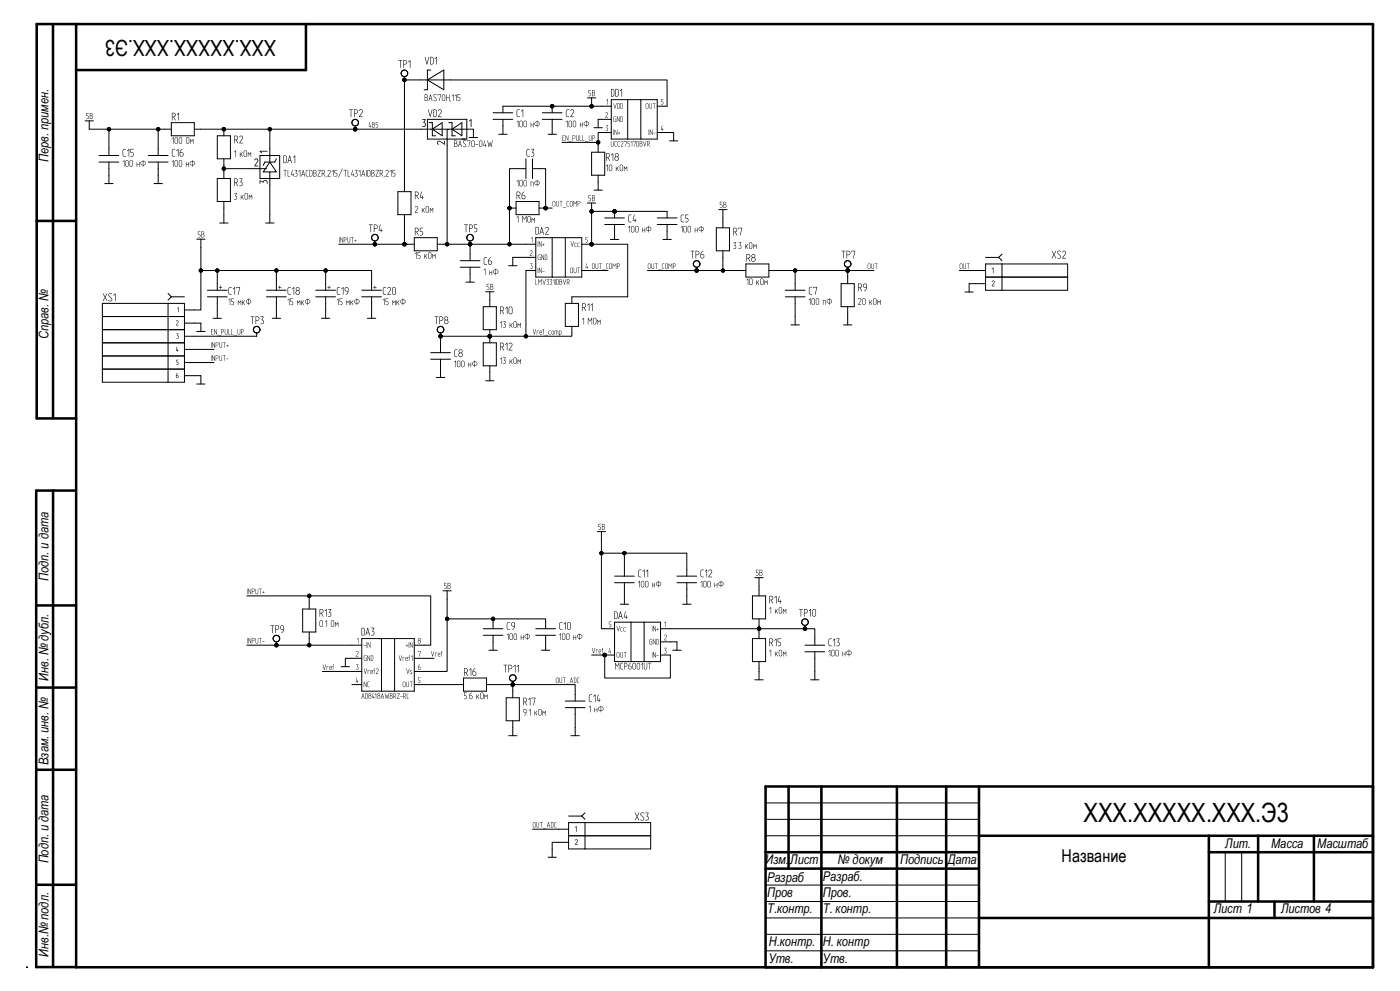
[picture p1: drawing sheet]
<svg xmlns="http://www.w3.org/2000/svg" width="420mm" height="297mm" viewBox="0 0 420 297" stroke-linecap="round" stroke-linejoin="round" font-family="sans-serif">
<defs><g id="words">
<text font-size="8" x="325.1" y="246.5">ХXX.XXXXX.XXX.Э3</text>
<text font-size="6.6" x="82.8" y="11.9" transform="rotate(-180 82.8 11.9)">ХXX.XXXXX.XXX.Э3</text>
<text font-size="5.3" x="318.5" y="258.3">Название</text>
<g font-size="4">
<text x="14.6" y="48.5" transform="rotate(-90 14.6 48.5)">Перв. примен.</text>
<text x="14.6" y="101.7" transform="rotate(-90 14.6 101.7)">Справ. №</text>
<text x="14.6" y="174.1" transform="rotate(-90 14.6 174.1)">Подп. и дата</text>
<text x="14.6" y="204.1" transform="rotate(-90 14.6 204.1)">Инв. № дубл.</text>
<text x="14.6" y="229.2" transform="rotate(-90 14.6 229.2)">Взам. инв. №</text>
<text x="367.5" y="254">Лит.</text>
<text x="381.3" y="254">Масса</text>
<text x="395.1" y="254">Масштаб</text>
<text x="14.6" y="258.8" transform="rotate(-90 14.6 258.8)">Подп. и дата</text>
<text x="229.7" y="259">Изм.Лист</text>
<text x="246.9" y="263.9">Разраб.</text>
<text x="251.3" y="259">№ докум</text>
<text x="270" y="259">Подпись Дата</text>
<text x="230.2" y="264.4">Разраб</text>
<text x="230.2" y="268.8">Пров</text>
<text x="246.9" y="268.8">Пров.</text>
<text x="230.2" y="273.8">Т.контр.</text>
<text x="246.9" y="273.8">Т. контр.</text>
<text x="364.1" y="273.8">Лист 1</text>
<text x="384.3" y="273.8">Листов 4</text>
<text x="14.6" y="286.9" transform="rotate(-90 14.6 286.9)">Инв.№ подл.</text>
<text x="230.6" y="283.6">Н.контр.</text>
<text x="246.9" y="283.6">Н. контр</text>
<text x="230.6" y="288.5">Утв.</text>
<text x="246.9" y="288.5">Утв.</text>
</g>
</g></defs>
<g fill="none" stroke="#000" stroke-width=".76">
<path d="M15.9 7.4v117.9M22.8 7.2v282.7h389.1v-282.7h-400.9v118.2h11.8M91.8 7.2v13.8h-69M11 66.2h11.8M10.9 147v142.8h11.8M10.9 147h11.8M15.9 147v142.8M11 181.5h11.8M11 206.1h11.8M11 230.7h11.8M236.6 235.7v24.6M246.4 235.7v54.2"/>
<path d="M269.1 235.7v54.2M283.8 235.7v54.2M293.7 235.7v54.2M411.9 235.7h-182.2v54.2M229.7 255.4h64M293.7 250.5h118.2M362.6 255.4h49.3M362.6 250.5v39.4M377.4 250.5v19.7M394.2 250.5v19.7M11 265.2h11.8M229.7 260.3h64"/>
<path d="M293.7 275.1h118.2M362.6 270.2h49.3M382.3 270.2v4.9"/>
</g>
<g fill="none" stroke="#000" stroke-width=".3">
<path d="M126.3 38.7h15.7v2.5M126.3 24h8.8M128.2 35.8h11.8v5.9h-11.8zM128.2 24l4.9-3v5.9zM128.7 36.8h1v3.9h1M129.2 21h-1v5.9h-1M129.7 38.7l3-1.9v3.9zM134.1 38.7v5M134.6 36.8h1v3.9h1M135.6 38.7l3-1.9v3.9zM176.2 29.3h2.5M177.5 29.3v2.5"/>
<path d="M178.2 38.3h2.5M179.4 35.8v2.5M180.4 35.8h3M180.4 31.8h3M180.4 39.7h3M183.4 29.9h13.8v11.8h-13.8zM188.3 29.9v11.8M192.2 29.9v11.8M197.2 31.8h2.9M197.2 39.7h2.9M202.1 39.7v2.5M119.4 57.4h3.9v6.9h-3.9z"/>
<path d="M121.3 55.5v1.9M140.8 41.2h2.5M155.8 50.5h2M157.8 47.6v5.9M159.7 50.5h2M159.7 47.6v5.9M200.8 42.2h2.5M121.3 64.3v2M122.3 73.2h2M124.3 71.2h6.9v4h-6.9zM131.2 73.2h1.9M138.1 78.1h5.9"/>
<path d="M141 76.2v1.9M152.6 79.6h2.5M152.8 62.4h2M153.8 77.1v2.5M154.8 60.4h6.9v3.9h-6.9zM157.8 73.2h2.9M157.8 77.1h2.9M160.7 71.2h13.8v11.8h-13.8zM161.7 62.4h2M165.7 71.2v11.8M169.6 71.2v11.8M174.5 73.2h3"/>
<path d="M176.2 60.9h2.5M177.5 60.9v2.5M181.4 67.3h5.9M181.4 65.3h5.9M183.1 71.8h2.5M184.4 63.4v1.9M184.4 67.3v4.5M197.2 67.3h5.9M197.2 65.3h5.9M198.9 71.8h2.5M200.1 63.4v1.9M200.1 67.3v4.5"/>
<path d="M214.9 68.3h3.9v6.9h-3.9zM215.6 62.8h2.5M216.9 62.8v2.5M216.9 66.3v2M216.9 75.2v1.9M223.8 79.1h6.9v3.9h-6.9zM138.1 80.1h5.9M139.8 84.6h2.5M141 80.1v4.5M145 91.9h3.9v6.9h-3.9zM145.7 87.4h2.5M146.9 87.4v4.5"/>
<path d="M146.9 98.8v3.9M157.8 81.1h2.9M169.6 90.9h3.9v6.9h-3.9zM171.6 89v1.9M171.6 97.8v2M174.5 81.1h3M221.8 81.1h2M230.7 81.1h1.9M235.6 89h5.9M235.6 87h5.9M237.3 97.4h2.5M238.5 85v2"/>
<path d="M238.5 89v1.9M238.5 94.9v2.5M252.3 85h4v6.9h-4zM253 97.4h2.5M254.3 83v2M254.3 91.9v2M254.3 94.9v2.5M129.2 107.7h5.9M129.2 105.7h5.9M130.9 113.1h2.5M132.2 103.7v2M132.2 107.7v1.9"/>
<path d="M132.2 110.6v2.5M145 102.7h3.9v6.9h-3.9zM145.7 114.1h2.5M146.9 109.6v4.5M229.7 240.6h64M229.7 245.6h64M229.7 250.5h64M367.6 255.4v14.8M372.5 255.4v14.8M229.7 265.3h64M229.7 270.2h64M229.7 275.1h64"/>
<path d="M8 289.8l.1 .2zM229.7 280h64M229.7 285h64"/>
<circle cx="177.5" cy="31.8" r=".5"/>
<circle cx="152.8" cy="62.4" r=".5"/>
<circle cx="163.7" cy="62.4" r=".5"/>
<circle cx="177.5" cy="73.2" r=".5"/>
<circle cx="177.5" cy="63.3" r=".5"/>
<circle cx="184.4" cy="63.3" r=".5"/>
<circle cx="146.9" cy="100.8" r=".5"/>
<circle cx="8.1" cy="289.9" r=".1"/>
</g>
<g fill="#000">
<path d="M126.7 35.7h1l-.4 1a.68 .68 0 0 1 .4 .9 .68 .68 0 0 1-1 .3l.6-.1 .2-.3v-.4l-.5-.3 .4-.9h-.6zM141.2 35.7l.2 .1-.1 2.3-.1-2.1-.3 .4-.2-.1zM181.6 33.8a.42 .42 0 0 1 .6-.1 .42 .42 0 0 1 .1 .6l-.6 .9 .7 .1h-.8l.6-1.1a.33 .33 0 0 0-.2-.4 .33 .33 0 0 0-.4 .2zM181.7 37.6h.7l-.3 .7a.5 .5 0 0 1 .3 .5 .5 .5 0 0 1-.4 .4h-.3l.6-.2v-.4l-.4-.3 .3-.6zM182.3 29.7v1.7v-1.5l-.4 .2zM198.3 29.7l.7 .1h-.6v.6a.48 .48 0 0 1 .6 .5 .48 .48 0 0 1-.7 .4l.3-.1a.36 .36 0 0 0 .3-.3 .36 .36 0 0 0-.3-.4h-.3zM198.6 37.6l-.2 1.2h.4v-.4l.1 .4h.2l-.2 .1-.1 .3v-.3h-.5zM131.3 42.3l.6-.1 1.3 .9v-.8l.2-.1 .1 1.1-1.6-.8a.44 .44 0 0 0-.6 .2 .44 .44 0 0 0 .4 .6 .53 .53 0 0 1-.6-.3 .53 .53 0 0 1 .2-.7zM159 75.2a.42 .42 0 0 1 .6-.1 .42 .42 0 0 1 .1 .5l-.6 .9 .6 .2h-.8l.7-1.1a.33 .33 0 0 0-.2-.5 .33 .33 0 0 0-.4 .3zM159.6 71.1l.1 1.6-.1-1.4-.4 .2zM175.6 71.1h.7l-.5 .1v.6a.48 .48 0 0 1 .6 .5 .48 .48 0 0 1-.8 .3h.3a.36 .36 0 0 0 .3-.3 .36 .36 0 0 0-.3-.4h-.3zM159.1 78.9l.6 .1-.3 .7a.5 .5 0 0 1 .4 .4 .5 .5 0 0 1-.4 .5l-.4-.1 .6-.2v-.4l-.3-.2 .3-.6z"/>
<path d="M176 78.9l-.2 1.2h.3l.1-.3v.3l.3 .1h-.3v.4l-.1-.4h-.5z"/>
<path d="M127.4 17.1l.7 1.8 .6-1.8-.6 2.2zM129.2 17.2v2h.3l.4-.3v-1.3l-.3-.4zM129.1 17.1a.68 .68 0 0 1 1 .5v1.2a.64 .64 0 0 1-1 .5zM130.4 17.5l.6-.4v2.2l-.1-2-.4 .4z"/>
<path d="M127.5 29.3v.8h.3a.43 .43 0 0 0 .5-.4 .43 .43 0 0 0-.5-.4zM127.5 28.4v.7h.3a.36 .36 0 0 0 .4-.3 .36 .36 0 0 0-.4-.4zM127.4 28.3h.4a.5 .5 0 0 1 .5 .3 .5 .5 0 0 1-.2 .6 .57 .57 0 0 1 .3 .6 .57 .57 0 0 1-.6 .5l-.4-.1zM129.1 28.3l.6 2-.3-.6h-.5l-.3 .5zM129.2 28.6l-.3 1h.5zM130.1 28.4l.1-.1a.45 .45 0 0 1 .8 .2l-.5-.1-.3 .2 .7 1a.48 .48 0 0 1-.2 .7 .48 .48 0 0 1-.6-.2l.5 .1 .3-.3-.8-1.1zM131.3 28.3h1l-.5 2 .3-1.9h-.7v.2zM132.7 28.4l.5-.1 .3 .3 .1 1.2a.5 .5 0 0 1-.5 .5 .5 .5 0 0 1-.5-.5zM132.8 28.5l-.1 1.3a.36 .36 0 0 0 .4 .3 .36 .36 0 0 0 .3-.3v-1.2l-.2-.2zM133.9 28.3l.1 .8h.7l.1-.8v2l-.1-1h-.7l-.1 1zM135.1 30.1v.4zM135.5 28.7l.6-.4v2l-.1-1.8zM136.8 28.3l.1 2-.1-1.8-.4 .3zM137.3 28.3h.8l-.7 .1v.7a.57 .57 0 0 1 .7 .6 .57 .57 0 0 1-.8 .4h.3a.43 .43 0 0 0 .4-.4 .43 .43 0 0 0-.4-.4h-.3z"/>
<path d="M128.4 32.8l.7 1.9 .6-1.9-.6 2.3zM130.2 32.9v2h.3l.3-.2 .1-1.3-.3-.4zM130.1 32.8a.68 .68 0 0 1 .9 .6v1.1a.64 .64 0 0 1-1 .5zM131.5 33a.58 .58 0 0 1 .8-.1 .58 .58 0 0 1 .1 .8l-.8 1.2 .9 .2h-1.1l.9-1.5a.45 .45 0 0 0-.3-.6 .45 .45 0 0 0-.5 .3z"/>
<path d="M176.6 27l.7 .1h-.6v.7a.52 .52 0 0 1 .7 .5 .52 .52 0 0 1-.8 .4h.3a.4 .4 0 0 0 .3-.4 .4 .4 0 0 0-.3-.4h-.3zM177.7 27.9v.8h.3a.39 .39 0 0 0 .4-.4 .39 .39 0 0 0-.4-.4zM177.7 27.1v.7h.3a.33 .33 0 0 0 .3-.3 .33 .33 0 0 0-.3-.4zM177.6 27h.4a.46 .46 0 0 1 .4 .3 .46 .46 0 0 1-.2 .5 .52 .52 0 0 1 .3 .6 .52 .52 0 0 1-.5 .4h-.4z"/>
<path d="M183.5 26.8v2h.2l.4-.3v-1.3l-.2-.4zM183.3 26.7a.68 .68 0 0 1 1 .5v1.2a.64 .64 0 0 1-1 .5zM184.8 26.8v2h.2l.4-.3 .1-1.3-.3-.4zM184.6 26.7a.68 .68 0 0 1 1 .5v1.2a.64 .64 0 0 1-1 .5zM186 27.2l.6-.5v2.2l-.2-2-.4 .4z"/>
<path d="M184 31l.5 1.3 .5-1.3-.5 1.6zM185.3 31v1.5h.2l.3-.2v-1zM185.2 30.9l.7 .3v1l-.2 .4-.5-.1zM186.2 31v1.5h.2l.3-.2v-1zM186.1 30.9l.7 .3v1l-.2 .4-.5-.1z"/>
<path d="M184.1 35l.7-.1-.7 .4 .2 1.1h.4v-.7l-.2-.1h.3v.9h-.5l-.3-.2zM185.1 34.9l.7 1.3 .1-1.3v1.6l-.7-1.3-.1 1.3zM186.3 35v1.4h.1l.3-.2v-.9zM186.2 34.9l.6 .2 .1 1-.3 .4h-.5z"/>
<path d="M193.8 31h.5l.2 .2v1a.42 .42 0 0 1-.4 .4 .42 .42 0 0 1-.4-.4zM193.9 31.1l-.1 1.1a.3 .3 0 0 0 .3 .3 .3 .3 0 0 0 .3-.3v-1zM194.8 30.9l.1 1.3a.3 .3 0 0 0 .3 .3 .3 .3 0 0 0 .3-.3v-1.3l.1 1.3a.42 .42 0 0 1-.4 .4 .42 .42 0 0 1-.4-.4zM195.8 30.9l.9 .1h-.4l-.1 1.6v-1.6z"/>
<path d="M124.6 57.6v1h.4a.5 .5 0 0 0 .4-.5 .5 .5 0 0 0-.4-.5zM124.5 57.4a.74 .74 0 0 1 .9 .2 .74 .74 0 0 1 0 .9l-.3 .2 .5 1-.7-1h-.3l-.1 1zM126.4 57.4l-.3 1.7h.5l.1-.5 .1 .5 .3 .1h-.3l-.1 .5-.1-.5h-.6z"/>
<path d="M136.4 43.1v.8h.3a.43 .43 0 0 0 .4-.4 .43 .43 0 0 0-.4-.4zM136.4 42.2v.7h.3a.36 .36 0 0 0 .3-.3 .36 .36 0 0 0-.3-.4zM136.3 42.1h.4a.5 .5 0 0 1 .4 .3 .5 .5 0 0 1-.2 .6 .57 .57 0 0 1 .3 .6 .57 .57 0 0 1-.5 .5l-.5-.1zM138 42.1l.5 2-.2-.6h-.6l-.3 .5zM138 42.4l-.2 1h.5zM139 42.2v-.1a.45 .45 0 0 1 .8 .2l-.5-.1-.3 .2 .8 1a.48 .48 0 0 1-.2 .7 .48 .48 0 0 1-.7-.2l.5 .1 .3-.3-.8-1.1zM140.1 42.1h1l-.4 2 .3-1.9h-.7l-.1 .2zM141.6 42.2l.5-.1 .3 .3v1.2a.5 .5 0 0 1-.5 .5 .5 .5 0 0 1-.5-.5zM141.7 42.3l-.1 1.3a.36 .36 0 0 0 .3 .3 .36 .36 0 0 0 .4-.3l-.1-1.2-.2-.2zM142.6 43.3l.9 .1zM143.8 42.2l.6-.1 .2 .3 .1 1.2a.5 .5 0 0 1-.5 .5 .5 .5 0 0 1-.5-.5zM143.9 42.3l-.1 1.3a.36 .36 0 0 0 .4 .3 .36 .36 0 0 0 .3-.3v-1.2l-.2-.2zM145.4 42.1l-.3 1.4h.4l.1-.4 .1 .4 .3 .1h-.3l-.1 .5-.1-.5h-.5zM146.2 42.1l.5 1.6 .3-1.1 .4 1.1 .4-1.6-.4 2-.4-1.2-.4 1.2z"/>
<path d="M155 54.3l.5-.4v2l-.1-1.8zM156 54l.5-.1 .3 .3v1.2a.5 .5 0 0 1-.5 .5 .5 .5 0 0 1-.5-.5zM156.1 54.1l-.1 1.3a.36 .36 0 0 0 .3 .3 .36 .36 0 0 0 .4-.3l-.1-1.2-.2-.1zM157.2 54l.6-.1 .2 .3 .1 1.2a.5 .5 0 0 1-.5 .5 .5 .5 0 0 1-.5-.5zM157.3 54.1l-.1 1.3a.36 .36 0 0 0 .4 .3 .36 .36 0 0 0 .3-.3v-1.2l-.2-.1zM159.2 54.5h.6l.2 .2v1.2l-.1-1.1-.6-.2-.1 1.3zM160.5 54.4l.5-.2 .1-.3 .1 .3a.64 .64 0 0 1 .7 .6 .64 .64 0 0 1-.7 .7l-.1 .4-.1-.4a.64 .64 0 0 1-.6-.4 .64 .64 0 0 1 .1-.7zM160.6 54.5l-.1 .5 .5 .3v-1zM161.2 54.3v1a.5 .5 0 0 0 .6-.5 .5 .5 0 0 0-.6-.5z"/>
<path d="M155.1 57.6v1h.4a.5 .5 0 0 0 .5-.5 .5 .5 0 0 0-.5-.5zM155 57.4a.74 .74 0 0 1 .9 .2 .74 .74 0 0 1 0 .9l-.3 .2 .5 1-.7-1h-.3l-.1 1zM156.9 57.6l.4-.1-.7 .9h.4a.62 .62 0 0 1 .7 .6 .62 .62 0 0 1-.5 .6 .62 .62 0 0 1-.7-.4v-.9zM156.6 58.6v.6a.47 .47 0 0 0 .6 .3 .47 .47 0 0 0 .4-.5 .47 .47 0 0 0-.6-.4z"/>
<path d="M158.1 44.8l.8-.1-.8 .4v1.3l.3 .4 .5 .1a.65 .65 0 0 1-1-.5zM159.3 44.7h.9l-.4 .9a.69 .69 0 0 1 .5 .7 .69 .69 0 0 1-.5 .6h-.5l.8-.3v-.6l-.5-.3 .4-.9z"/>
<path d="M168.7 40.6h.7l-.5 .1v.6h.3l-.3 .1v.7l.5 .1h-.7zM169.7 40.6l.7 1.3 .1-1.3v1.6l-.7-1.3-.1 1.3zM170.6 42.4l1.1 .2zM171.9 40.7v.7h.2a.36 .36 0 0 0 .4-.4 .36 .36 0 0 0-.4-.3zM171.8 40.6a.53 .53 0 0 1 .7 .1 .53 .53 0 0 1 0 .7l-.6 .1-.1 .7zM172.9 40.6l.1 1.2a.3 .3 0 0 0 .3 .3 .3 .3 0 0 0 .3-.3v-1.3l.1 1.3a.42 .42 0 0 1-.4 .4 .42 .42 0 0 1-.5-.4zM173.9 40.6l.1 1.5 .4 .1-.5-.1zM174.7 40.6l.2 1.5 .4 .1-.6-.1zM175.5 42.4l1.1 .2zM176.7 40.6l.1 1.2a.3 .3 0 0 0 .3 .3 .3 .3 0 0 0 .3-.3v-1.3l.1 1.3a.42 .42 0 0 1-.4 .4 .42 .42 0 0 1-.5-.4zM177.8 40.7v.7h.3a.36 .36 0 0 0 .3-.4 .36 .36 0 0 0-.3-.3zM177.7 40.6a.53 .53 0 0 1 .7 .1 .53 .53 0 0 1 0 .7l-.6 .1-.1 .7z"/>
<path d="M183.3 42.3l.1 1.2a.3 .3 0 0 0 .3 .3 .3 .3 0 0 0 .3-.3v-1.2l.1 1.2a.42 .42 0 0 1-.4 .4 .42 .42 0 0 1-.4-.4zM184.4 42.4l.6-.1-.6 .4v.9l.6 .2a.42 .42 0 0 1-.4 .1 .42 .42 0 0 1-.3-.4zM185.4 42.4l.6-.1-.6 .4v.9l.6 .2a.42 .42 0 0 1-.5 .1 .42 .42 0 0 1-.2-.4zM186.3 42.4a.42 .42 0 0 1 .5-.1 .42 .42 0 0 1 .1 .6l-.6 .9 .7 .1h-.8l.6-1a.33 .33 0 0 0-.1-.5 .33 .33 0 0 0-.5 .2zM187.2 42.3h.9l-.4 1.6 .2-1.5h-.6v.2zM188.3 42.3h.7l-.6 .1v.6a.48 .48 0 0 1 .6 .5 .48 .48 0 0 1-.7 .3h.3a.36 .36 0 0 0 .3-.3 .36 .36 0 0 0-.3-.4h-.3zM189.2 42.6l.5-.3v1.6l-.2-1.4zM189.9 42.3h.8l-.3 1.6 .2-1.5h-.6v.2zM191.1 42.4v1.4h.2l.2-.2 .1-.9zM191 42.3l.6 .2 .1 1-.3 .4h-.4zM192 43.1v.7h.3a.36 .36 0 0 0 .3-.3 .36 .36 0 0 0-.3-.4zM192 42.4v.6h.3a.3 .3 0 0 0 .3-.3 .3 .3 0 0 0-.3-.3zM191.9 42.3h.4a.42 .42 0 0 1 .4 .3 .42 .42 0 0 1-.2 .4 .48 .48 0 0 1 .2 .6 .48 .48 0 0 1-.4 .3h-.4zM192.9 42.3l.5 1.4 .5-1.4-.4 1.6zM194.3 42.4v.7h.2a.36 .36 0 0 0 .4-.4 .36 .36 0 0 0-.4-.3zM194.2 42.3a.53 .53 0 0 1 .6 .1 .53 .53 0 0 1 0 .7l-.2 .1 .4 .7-.7-.7-.1 .7z"/>
<path d="M184 38.8l.1 1.7zM184.4 38.8l.7 1.3 .1-1.3v1.7l-.7-1.4-.1 1.4zM185.4 39.8h.2l.1-.3 .1 .3 .3 .1h-.3l-.1 .3z"/>
<path d="M194.6 38.8l.1 1.7zM195 38.8l.7 1.3 .1-1.3v1.7l-.7-1.4-.1 1.4zM195.9 39.8l.7 .1z"/>
<path d="M101.8 71.1v1.6zM102.1 71.1l.7 1.3 .1-1.3v1.6l-.7-1.3-.1 1.3zM103.3 71.2v.7h.2a.36 .36 0 0 0 .4-.4 .36 .36 0 0 0-.4-.3zM103.2 71.1a.53 .53 0 0 1 .6 .1 .53 .53 0 0 1 0 .7l-.5 .1-.1 .7zM104.2 71.1l.1 1.2a.3 .3 0 0 0 .3 .3 .3 .3 0 0 0 .3-.3l.1-1.2 .1 1.2a.42 .42 0 0 1-.5 .4 .42 .42 0 0 1-.4-.4zM105.3 71.1h.8l-.3 .1-.1 1.5-.1-1.5zM106.3 72.1h.3v-.3l.1 .3h.3l-.3 .1-.1 .3z"/>
<path d="M124.5 76l.5-.4v1.9l-.1-1.7zM125.3 75.6h.8l-.7 .1v.7a.57 .57 0 0 1 .8 .6 .57 .57 0 0 1-.9 .4h.3a.43 .43 0 0 0 .4-.4 .43 .43 0 0 0-.4-.4l-.3-.1zM127.3 76.1l.1 .8 .7-.8-.4 .6 .4 .8-.5-.7-.3 .7zM128.6 75.7l.5-.1 .3 .3v1.2a.5 .5 0 0 1-.5 .5 .5 .5 0 0 1-.5-.5zM128.7 75.8l-.1 1.3a.36 .36 0 0 0 .3 .3 .36 .36 0 0 0 .4-.3l-.1-1.2-.1-.2zM129.7 76.2l.5 .5 .5-.5v1.3l-.2-1.1-.3 .5-.4-.5-.1 1.1z"/>
<path d="M124.5 62a.5 .5 0 0 1 .7-.2 .5 .5 0 0 1 .1 .7l-.7 1.1 .8 .1h-.9l.7-1.2a.39 .39 0 0 0-.2-.6 .39 .39 0 0 0-.5 .3zM126.6 62.3l.1 .8 .7-.8-.4 .6 .4 .8-.5-.7-.3 .7zM127.9 61.9l.5-.1 .3 .3v1.2a.5 .5 0 0 1-.5 .5 .5 .5 0 0 1-.5-.5zM128 62l-.1 1.3a.36 .36 0 0 0 .3 .3 .36 .36 0 0 0 .4-.3l-.1-1.2-.2-.2zM129 62.4l.5 .5 .4-.5v1.3l-.1-1.1-.3 .5-.4-.5-.1 1.1z"/>
<path d="M124.6 68.4v1h.4a.5 .5 0 0 0 .4-.5 .5 .5 0 0 0-.4-.5zM124.5 68.3a.74 .74 0 0 1 .9 .1 .74 .74 0 0 1 0 1l-.3 .2 .5 .9-.7-.9h-.3l-.1 .9zM126 68.3h.9l-.8 .1v.8a.66 .66 0 0 1 .9 .8 .66 .66 0 0 1-1 .4h.4a.5 .5 0 0 0 .4-.5 .5 .5 0 0 0-.4-.5h-.4z"/>
<path d="M145.3 77.3l.8-.2-.8 .4v1.3l.2 .4 .6 .1a.65 .65 0 0 1-1-.5zM146.9 77.3l.4-.2-.7 1h.4a.62 .62 0 0 1 .7 .6 .62 .62 0 0 1-.6 .6 .62 .62 0 0 1-.7-.5l.1-.8zM146.6 78.3v.5a.47 .47 0 0 0 .6 .4 .47 .47 0 0 0 .3-.5 .47 .47 0 0 0-.5-.4z"/>
<path d="M155 65.2l.5-.4v1.9l-.1-1.7zM156.7 64.7l.6 .9 .6-.8v1.9l-.1-1.6-.5 .8-.5-.8-.1 1.6zM158.4 64.9l.5-.1 .3 .2v1.2a.5 .5 0 0 1-.5 .5 .5 .5 0 0 1-.5-.5zM158.5 65l-.1 1.2a.36 .36 0 0 0 .3 .4 .36 .36 0 0 0 .4-.4v-1.1l-.2-.2zM159.5 65.3l.5 .6 .5-.6v1.4l-.2-1.1-.3 .5-.4-.5-.1 1.1z"/>
<path d="M160.8 68.2v2h.3l.3-.3 .1-1.3-.3-.4zM160.7 68a.68 .68 0 0 1 .9 .6v1.1a.64 .64 0 0 1-.9 .5zM162.5 68l.6 2.3-.2-.6h-.7l-.3 .6zM162.5 68.4l-.3 1.1h.6zM163.6 68.2a.58 .58 0 0 1 .8-.1 .58 .58 0 0 1 .2 .8l-.9 1.3 .9 .1h-1.1l.9-1.5a.45 .45 0 0 0-.2-.6 .45 .45 0 0 0-.6 .3z"/>
<path d="M161.3 72.3l.1 1.7zM161.7 72.3l.7 1.3 .1-1.3v1.6l-.7-1.3-.1 1.3zM162.7 73.3h.3v-.3l.1 .3 .3 .1h-.3l-.1 .3z"/>
<path d="M161.4 76.4l.7-.1-.7 .4 .2 1.1h.4v-.7l-.2-.1h.3v.9h-.5l-.2-.2zM162.4 76.3l.7 1.3 .1-1.3v1.6l-.7-1.3-.1 1.3zM163.6 76.4v1.4h.1l.3-.2v-.9zM163.5 76.3l.6 .2 .1 1-.3 .4h-.5z"/>
<path d="M165.9 60.3h.4l.3 .2v1a.42 .42 0 0 1-.4 .4 .42 .42 0 0 1-.4-.4zM166 60.4l-.1 1.1a.3 .3 0 0 0 .3 .3 .3 .3 0 0 0 .3-.3v-1zM166.8 60.2l.1 1.3a.3 .3 0 0 0 .3 .3 .3 .3 0 0 0 .3-.3l.1-1.3 .1 1.3a.42 .42 0 0 1-.5 .4 .42 .42 0 0 1-.4-.4zM167.9 60.2l.8 .1h-.3l-.1 1.6v-1.6zM168.8 62.1l1.1 .1zM170.1 60.3l.6-.1-.6 .4v1l.6 .2a.42 .42 0 0 1-.5 .1 .42 .42 0 0 1-.2-.4zM171.1 60.3h.4l.3 .2v1a.42 .42 0 0 1-.4 .4 .42 .42 0 0 1-.5-.4zM171.2 60.4l-.1 1.1a.3 .3 0 0 0 .3 .3 .3 .3 0 0 0 .3-.3l-.1-1zM172 60.2l.5 .8 .6-.8v1.7l-.1-1.4-.5 .7-.4-.7-.1 1.4zM173.4 60.3v.8h.3a.36 .36 0 0 0 .3-.4 .36 .36 0 0 0-.3-.4zM173.3 60.2a.53 .53 0 0 1 .7 .2 .53 .53 0 0 1 0 .6l-.6 .2-.1 .7z"/>
<path d="M171.2 72.3l.5 1.4 .4-1.4-.4 1.6zM172.4 72.9l.6-.1-.6 .3 .1 .7 .5 .1-.7-.2zM173.3 72.9l.6-.1-.5 .2-.1 .6 .6 .3-.7-.2z"/>
<path d="M176.6 58.5l.7 .1h-.6v.7a.52 .52 0 0 1 .7 .5 .52 .52 0 0 1-.8 .4h.3a.4 .4 0 0 0 .3-.4 .4 .4 0 0 0-.3-.4h-.3zM177.7 59.4v.8h.3a.39 .39 0 0 0 .4-.4 .39 .39 0 0 0-.4-.4zM177.7 58.6v.7h.3a.33 .33 0 0 0 .3-.3 .33 .33 0 0 0-.3-.4zM177.6 58.5h.4a.46 .46 0 0 1 .4 .3 .46 .46 0 0 1-.2 .5 .52 .52 0 0 1 .3 .6 .52 .52 0 0 1-.5 .4h-.4z"/>
<path d="M188.5 68.1l.5-.4v2l-.1-1.8zM189.4 67.8l.6-.1 .3 .3v1.2a.5 .5 0 0 1-.5 .5 .5 .5 0 0 1-.5-.5zM189.5 67.9l-.1 1.3a.36 .36 0 0 0 .4 .3 .36 .36 0 0 0 .3-.3v-1.2l-.2-.1zM190.7 67.8l.5-.1 .3 .3v1.2a.5 .5 0 0 1-.5 .5 .5 .5 0 0 1-.5-.5zM190.8 67.9l-.1 1.3a.36 .36 0 0 0 .3 .3 .36 .36 0 0 0 .4-.3v-1.2l-.2-.1zM192.7 68.3l.1 .6h.6l.1-.6v1.4l-.1-.7h-.6l-.1 .7zM194 68.2l.5-.2 .1-.3 .1 .3a.64 .64 0 0 1 .7 .6 .64 .64 0 0 1-.7 .7l-.1 .4-.1-.4a.64 .64 0 0 1-.6-.4 .64 .64 0 0 1 .1-.7zM194.1 68.3l-.1 .5 .5 .3v-1zM194.7 68.1v1a.5 .5 0 0 0 .5-.5 .5 .5 0 0 0-.5-.5z"/>
<path d="M188.6 64.5l.8-.2-.7 .4-.1 1.4 .3 .3 .6 .2a.65 .65 0 0 1-1-.5zM190.2 64.3l-.2 1.7h.4l.1-.5 .1 .5 .3 .1h-.3l-.1 .5-.1-.5h-.6z"/>
<path d="M204.2 68.1l.5-.4v2l-.1-1.8zM205.2 67.8l.5-.1 .3 .3v1.2a.5 .5 0 0 1-.5 .5 .5 .5 0 0 1-.5-.5zM205.3 67.9l-.1 1.3a.36 .36 0 0 0 .3 .3 .36 .36 0 0 0 .4-.3v-1.2l-.2-.1zM206.4 67.8l.6-.1 .3 .3v1.2a.5 .5 0 0 1-.5 .5 .5 .5 0 0 1-.5-.5zM206.5 67.9l-.1 1.3a.36 .36 0 0 0 .4 .3 .36 .36 0 0 0 .4-.3l-.1-1.2-.2-.1zM208.5 68.3l.1 .6h.5l.2-.6v1.4l-.2-.7h-.5l-.1 .7zM209.8 68.2l.5-.2 .1-.3v.3a.64 .64 0 0 1 .7 .6 .64 .64 0 0 1-.7 .7v.4l-.1-.4a.64 .64 0 0 1-.7-.4 .64 .64 0 0 1 .2-.7zM209.9 68.3l-.2 .5 .6 .3v-1zM210.4 68.1v1a.5 .5 0 0 0 .6-.5 .5 .5 0 0 0-.6-.5z"/>
<path d="M204.4 64.5l.8-.2-.8 .4v1.4l.2 .3 .6 .2a.65 .65 0 0 1-1-.5zM205.6 64.3l.9 .1-.8 .1v.8a.66 .66 0 0 1 .9 .7 .66 .66 0 0 1-1 .5h.3a.5 .5 0 0 0 .5-.5 .5 .5 0 0 0-.5-.5h-.3z"/>
<path d="M216 60.5h.7l-.6 .1v.7a.52 .52 0 0 1 .7 .5 .52 .52 0 0 1-.8 .4h.3a.4 .4 0 0 0 .3-.4 .4 .4 0 0 0-.3-.4h-.3zM217.1 61.4v.8h.3a.39 .39 0 0 0 .4-.4 .39 .39 0 0 0-.4-.4zM217.1 60.6v.7h.3a.33 .33 0 0 0 .3-.4 .33 .33 0 0 0-.3-.3zM217 60.5h.4a.46 .46 0 0 1 .4 .3 .46 .46 0 0 1-.2 .5 .52 .52 0 0 1 .3 .6 .52 .52 0 0 1-.5 .4l-.4-.1z"/>
<path d="M220 72.6h.8l-.4 .9a.59 .59 0 0 1 .4 .5 .59 .59 0 0 1-.4 .6l-.4-.1 .7-.2v-.5l-.4-.3 .3-.8zM221.1 74.5a.1 .1 0 0 1 .2 0 .1 .1 0 0 1-.2 0zM221.6 72.6h.8l-.4 .9a.59 .59 0 0 1 .4 .5 .59 .59 0 0 1-.4 .6l-.5-.1 .7-.2v-.5l-.4-.3 .4-.8zM223.6 73.2l.1 .7 .7-.7-.4 .6 .4 .8-.5-.7-.3 .7zM224.8 72.7l.6-.1 .2 .3 .1 1.2a.5 .5 0 0 1-.5 .5 .5 .5 0 0 1-.5-.5zM224.9 72.8l-.1 1.3a.36 .36 0 0 0 .4 .3 .36 .36 0 0 0 .3-.3v-1.1l-.2-.2zM226 73.2l.5 .6 .4-.6v1.4l-.1-1.1-.3 .5-.4-.5-.1 1.1z"/>
<path d="M220.2 68.4v1h.3a.5 .5 0 0 0 .5-.5 .5 .5 0 0 0-.5-.5zM220 68.3a.74 .74 0 0 1 1 .1 .74 .74 0 0 1 0 1l-.4 .2 .6 .9-.7-.9h-.3l-.2 .9zM221.5 68.3h1.1l-.5 2.3 .4-2.2h-.8l-.1 .3z"/>
<path d="M224.1 76.3v1h.3a.5 .5 0 0 0 .5-.5 .5 .5 0 0 0-.5-.5zM224 76.1a.74 .74 0 0 1 .9 .2 .74 .74 0 0 1 0 1l-.3 .1 .5 1-.7-.9h-.3l-.1 .9zM225.6 76.3a.58 .58 0 0 1 .9 0 .58 .58 0 0 1-.2 .9 .66 .66 0 0 1 .2 1 .66 .66 0 0 1-1 0 .66 .66 0 0 1 .2-1l-.3-.5zM225.5 77.8a.5 .5 0 0 0 1 0 .5 .5 0 0 0-1 0zM225.6 76.7a.41 .41 0 0 0 .8 0 .41 .41 0 0 0-.8 0z"/>
<path d="M145.1 80.9l.6-.4-.1 1.9-.1-1.7zM146.8 81.1l.1 .6h.6l.1-.6v1.3l-.1-.6h-.6l-.1 .6zM148.1 80.9l.6-.1v-.3l.1 .3a.64 .64 0 0 1 .7 .6 .64 .64 0 0 1-.7 .6l-.1 .5v-.5a.64 .64 0 0 1-.7-.3 .64 .64 0 0 1 .1-.8zM148.2 81l-.1 .6 .6 .3v-1zM148.8 80.9v1a.5 .5 0 0 0 .6-.5 .5 .5 0 0 0-.6-.5z"/>
<path d="M146 85.1h.8l-.7 .1v.7a.52 .52 0 0 1 .7 .5 .52 .52 0 0 1-.8 .4h.3a.4 .4 0 0 0 .4-.4 .4 .4 0 0 0-.4-.4h-.3zM147.2 86v.8h.3a.39 .39 0 0 0 .4-.4 .39 .39 0 0 0-.4-.4zM147.2 85.2v.7h.3a.33 .33 0 0 0 .3-.4 .33 .33 0 0 0-.3-.3zM147.1 85.1h.4a.46 .46 0 0 1 .4 .3 .46 .46 0 0 1-.2 .5 .52 .52 0 0 1 .3 .6 .52 .52 0 0 1-.5 .4l-.4-.1z"/>
<path d="M150.1 96.7l.5-.4v1.9l-.1-1.7zM150.9 96.3h.8l-.3 .8a.59 .59 0 0 1 .4 .6 .59 .59 0 0 1-.5 .6l-.4-.1 .7-.3v-.5l-.4-.2 .4-.8zM152.9 96.8l.1 .8 .7-.8-.4 .6 .4 .8-.5-.7-.3 .7zM154.2 96.4l.5-.1 .3 .3v1.2a.5 .5 0 0 1-.5 .5 .5 .5 0 0 1-.5-.5zM154.3 96.5l-.1 1.3a.36 .36 0 0 0 .3 .3 .36 .36 0 0 0 .4-.3v-1.2l-.2-.2zM155.3 96.9l.5 .5 .5-.5v1.3l-.2-1.1-.3 .5-.4-.5-.1 1.1z"/>
<path d="M150.2 92v1h.4a.5 .5 0 0 0 .5-.5 .5 .5 0 0 0-.5-.5zM150.1 91.9a.74 .74 0 0 1 .9 .2 .74 .74 0 0 1 0 .9l-.3 .2 .5 .9-.7-.9h-.3l-.1 1zM151.6 92.4l.6-.5v2.3l-.1-2-.5 .3zM152.7 92a.58 .58 0 0 1 .7-.1 .58 .58 0 0 1 .3 .6v1.1a.58 .58 0 0 1-.5 .6 .58 .58 0 0 1-.6-.6zM152.9 92.2l-.2 1.4a.41 .41 0 0 0 .5 .4 .41 .41 0 0 0 .4-.4l-.1-1.3-.2-.2z"/>
<path d="M160.6 83.7l.1 1.5 .4 .1h-.5zM161.5 83.7l.5 .7 .5-.7v1.6l-.1-1.3-.4 .6-.4-.6-.1 1.3zM162.8 83.7l.4 1.4 .5-1.4-.4 1.6zM164 83.7h.7l-.3 .7a.5 .5 0 0 1 .3 .5 .5 .5 0 0 1-.4 .4h-.3l.5-.2v-.4l-.3-.3 .3-.6zM164.9 83.7h.7l-.3 .7a.5 .5 0 0 1 .3 .5 .5 .5 0 0 1-.4 .4h-.3l.6-.2v-.4l-.4-.3 .3-.6zM165.8 84l.5-.3v1.6l-.1-1.4zM166.6 83.7v1.6zM167 83.8v1.4h.2l.2-.2 .1-.9zM166.9 83.7l.6 .2 .1 1-.3 .4h-.4zM167.9 84.5v.7h.3a.36 .36 0 0 0 .3-.3 .36 .36 0 0 0-.3-.4zM167.9 83.8v.6h.3a.3 .3 0 0 0 .3-.3 .3 .3 0 0 0-.3-.3zM167.8 83.7h.4a.42 .42 0 0 1 .4 .3 .42 .42 0 0 1-.2 .4 .48 .48 0 0 1 .2 .6 .48 .48 0 0 1-.4 .3h-.4zM168.9 83.7l.4 1.4 .5-1.4-.4 1.6zM170.2 83.8v.7h.2a.36 .36 0 0 0 .4-.3 .36 .36 0 0 0-.4-.4zM170.1 83.7a.53 .53 0 0 1 .6 .1 .53 .53 0 0 1 .1 .7l-.3 .1 .4 .7-.7-.7-.1 .7z"/>
<path d="M161.3 80.2l.1 1.7zM161.7 80.2l.7 1.3 .1-1.3v1.7l-.7-1.4-.1 1.4zM162.7 81.2l.7 .1z"/>
<path d="M171.2 80.3l.4-.1 .3 .3v1a.42 .42 0 0 1-.4 .4 .42 .42 0 0 1-.4-.4zM171.3 80.4l-.1 1.1a.3 .3 0 0 0 .3 .3 .3 .3 0 0 0 .3-.3v-1zM172.1 80.2l.1 1.3a.3 .3 0 0 0 .3 .3 .3 .3 0 0 0 .3-.3l.1-1.3v1.3a.42 .42 0 0 1-.4 .4 .42 .42 0 0 1-.4-.4zM173.2 80.2l.8 .1h-.3l-.1 1.6-.1-1.6z"/>
<path d="M174.7 95.7l.5-.4v1.9l-.1-1.7zM176.4 95.3l.6 .9 .6-.9v1.9l-.1-1.6-.5 .8-.5-.8-.1 1.6zM178.1 95.4l.5-.1 .3 .3v1.1a.5 .5 0 0 1-.5 .5 .5 .5 0 0 1-.5-.5zM178.2 95.5l-.1 1.2a.36 .36 0 0 0 .3 .4 .36 .36 0 0 0 .4-.4l-.1-1.1-.1-.2zM179.2 95.8l.5 .6 .5-.6-.1 1.4-.1-1.1-.3 .5-.4-.5-.1 1.1z"/>
<path d="M174.8 91.1v1h.4a.5 .5 0 0 0 .5-.5 .5 .5 0 0 0-.5-.5zM174.7 90.9a.74 .74 0 0 1 .9 .2 .74 .74 0 0 1 0 .9l-.3 .2 .5 1-.7-1h-.3l-.1 1zM176.2 91.4l.6-.5v2.3l-.2-2-.4 .4zM177.2 91.4l.6-.5v2.3l-.1-2-.4 .4z"/>
<path d="M177.7 79.1l.5-.1 .2 .2v1a.42 .42 0 0 1-.4 .4 .42 .42 0 0 1-.4-.4zM177.8 79.1l-.1 1.1a.3 .3 0 0 0 .3 .3 .3 .3 0 0 0 .3-.3v-1zM178.6 78.9l.1 1.3a.3 .3 0 0 0 .3 .3 .3 .3 0 0 0 .3-.3l.1-1.3 .1 1.3a.42 .42 0 0 1-.5 .4 .42 .42 0 0 1-.4-.4zM179.7 78.9l.8 .1-.3 .1-.1 1.5v-1.5zM180.6 80.8l1.1 .2zM181.9 79.1l.6-.2-.6 .5v.9l.6 .2a.42 .42 0 0 1-.4 .1 .42 .42 0 0 1-.3-.4zM182.9 79.1l.4-.1 .3 .2v1a.42 .42 0 0 1-.4 .4 .42 .42 0 0 1-.4-.4zM183 79.1l-.1 1.1a.3 .3 0 0 0 .3 .3 .3 .3 0 0 0 .3-.3v-1zM183.8 79l.5 .7 .6-.7v1.6l-.1-1.4-.5 .7-.4-.7-.1 1.4zM185.2 79.1v.7h.3a.36 .36 0 0 0 .3-.4 .36 .36 0 0 0-.3-.3zM185.1 78.9a.53 .53 0 0 1 .7 .2 .53 .53 0 0 1 0 .6l-.6 .2-.1 .7z"/>
<path d="M194.5 79.1l.4-.1 .2 .2 .1 1a.42 .42 0 0 1-.4 .4 .42 .42 0 0 1-.5-.4zM194.6 79.1l-.1 1.1a.3 .3 0 0 0 .3 .3 .3 .3 0 0 0 .3-.3l-.1-1zM195.4 78.9l.1 1.3a.3 .3 0 0 0 .3 .3 .3 .3 0 0 0 .3-.3l.1-1.3v1.3a.42 .42 0 0 1-.4 .4 .42 .42 0 0 1-.4-.4zM196.5 78.9l.8 .1-.4 .1v1.5l-.1-1.5zM197.4 80.8l1.1 .2zM198.7 79.1l.6-.2-.6 .5v.9l.6 .2a.42 .42 0 0 1-.5 .1 .42 .42 0 0 1-.2-.4zM199.6 79.1l.5-.1 .2 .2 .1 1a.42 .42 0 0 1-.5 .4 .42 .42 0 0 1-.4-.4zM199.7 79.1l-.1 1.1a.3 .3 0 0 0 .3 .3 .3 .3 0 0 0 .3-.3v-1zM200.6 79l.5 .7 .5-.7v1.6l-.1-1.4-.4 .7-.4-.7-.1 1.4zM202 79.1v.7h.2a.36 .36 0 0 0 .4-.4 .36 .36 0 0 0-.4-.3zM201.9 78.9a.53 .53 0 0 1 .7 .2 .53 .53 0 0 1 0 .6l-.6 .2-.1 .7z"/>
<path d="M223.9 83.9l.6-.4v1.9l-.2-1.7zM224.9 83.6l.6-.1 .2 .2 .1 1.2a.5 .5 0 0 1-.5 .5 .5 .5 0 0 1-.5-.5zM225 83.7l-.1 1.2a.36 .36 0 0 0 .4 .4 .36 .36 0 0 0 .3-.4v-1.1l-.2-.2zM226.9 84l.1 .7 .7-.7-.4 .6 .4 .8-.5-.7-.3 .7zM228.2 83.6l.5-.1 .3 .2v1.2a.5 .5 0 0 1-.5 .5 .5 .5 0 0 1-.5-.5zM228.3 83.7l-.1 1.2a.36 .36 0 0 0 .3 .4 .36 .36 0 0 0 .4-.4v-1.1l-.2-.2zM229.3 84l.5 .6 .5-.6v1.4l-.2-1.1-.3 .5-.4-.5-.1 1.1z"/>
<path d="M242.6 89.8l.6-.4v1.9l-.1-1.7zM243.6 89.5l.6-.1 .2 .3 .1 1.2a.5 .5 0 0 1-.5 .5 .5 .5 0 0 1-.5-.5zM243.7 89.6l-.1 1.3a.36 .36 0 0 0 .4 .3 .36 .36 0 0 0 .3-.3v-1.2l-.2-.2zM244.9 89.5l.5-.1 .3 .3v1.2a.5 .5 0 0 1-.5 .5 .5 .5 0 0 1-.5-.5zM245 89.6l-.1 1.3a.36 .36 0 0 0 .3 .3 .36 .36 0 0 0 .4-.3v-1.2l-.2-.2zM246.9 89.9l.6 .1 .2 .2v1.1l-.1-1.1-.3-.1h-.3l-.1 1.2zM248.2 89.8l.5-.2 .1-.2 .1 .2a.64 .64 0 0 1 .7 .7 .64 .64 0 0 1-.7 .6l-.1 .5-.1-.5a.64 .64 0 0 1-.6-.3 .64 .64 0 0 1 .1-.8zM248.3 89.9l-.1 .6 .5 .3v-1zM248.9 89.8v1a.5 .5 0 0 0 .5-.5 .5 .5 0 0 0-.5-.5z"/>
<path d="M242.8 86.2l.8-.2-.8 .4v1.3l.3 .4 .5 .1a.65 .65 0 0 1-.9-.5zM244 86h1.1l-.5 2.3 .3-2.1h-.8v.2z"/>
<path d="M257.5 89.6a.5 .5 0 0 1 .7-.1 .5 .5 0 0 1 .1 .6l-.7 1.1 .8 .1h-1l.8-1.2a.39 .39 0 0 0-.2-.6 .39 .39 0 0 0-.5 .3zM258.8 89.5l.6-.1 .2 .3 .1 1.2a.5 .5 0 0 1-.5 .5 .5 .5 0 0 1-.5-.5zM258.9 89.6l-.1 1.3a.36 .36 0 0 0 .4 .3 .36 .36 0 0 0 .3-.3v-1.2l-.2-.2zM260.8 89.9l.1 .8 .7-.8-.4 .6 .4 .8-.5-.7-.3 .7zM262.1 89.5l.5-.1 .3 .3v1.2a.5 .5 0 0 1-.5 .5 .5 .5 0 0 1-.5-.5zM262.2 89.6l-.1 1.3a.36 .36 0 0 0 .3 .3 .36 .36 0 0 0 .4-.3v-1.2l-.2-.2zM263.2 90l.5 .5 .5-.5v1.3l-.1-1.1-.4 .5-.3-.5-.2 1.1z"/>
<path d="M257.6 85.1v1h.3a.5 .5 0 0 0 .5-.5 .5 .5 0 0 0-.5-.5zM257.4 85a.74 .74 0 0 1 1 .2 .74 .74 0 0 1 0 .9l-.3 .2 .5 .9-.7-.9h-.3l-.2 1zM259.1 85.1a.58 .58 0 0 1 .6-.1 .58 .58 0 0 1 .4 .6l-.1 .9a.65 .65 0 0 1-.8 .7l.7-.9h-.4a.68 .68 0 0 1-.6-.5 .68 .68 0 0 1 .2-.7zM259.2 85.3v.7l.7 .1-.1-.8z"/>
<path d="M260.4 79.1l.5-.1 .2 .2v1a.42 .42 0 0 1-.4 .4 .42 .42 0 0 1-.4-.4zM260.5 79.1l-.1 1.1a.3 .3 0 0 0 .3 .3 .3 .3 0 0 0 .3-.3v-1zM261.4 78.9l.1 1.3a.3 .3 0 0 0 .3 .3 .3 .3 0 0 0 .3-.3v-1.3l.1 1.3a.42 .42 0 0 1-.4 .4 .42 .42 0 0 1-.5-.4zM262.4 78.9l.9 .1-.4 .1-.1 1.5v-1.5z"/>
<path d="M136.3 108.5l.5-.4v1.9l-.1-1.7zM137.2 108.2l.6-.1 .3 .3v1.2a.5 .5 0 0 1-.5 .5 .5 .5 0 0 1-.5-.5zM137.3 108.3l-.1 1.3a.36 .36 0 0 0 .4 .3 .36 .36 0 0 0 .4-.3l-.1-1.2-.2-.2zM138.5 108.2l.5-.1 .3 .3v1.2a.5 .5 0 0 1-.5 .5 .5 .5 0 0 1-.4-.5zM138.6 108.3l-.1 1.3a.36 .36 0 0 0 .3 .3 .36 .36 0 0 0 .4-.3v-1.2l-.2-.2zM140.5 108.7l.1 .6h.6l.1-.6v1.3l-.1-.6h-.6l-.1 .6zM141.8 108.5l.5-.1 .1-.3 .1 .3a.64 .64 0 0 1 .7 .6 .64 .64 0 0 1-.7 .6l-.1 .5-.1-.5a.64 .64 0 0 1-.6-.3 .64 .64 0 0 1 .1-.8zM141.9 108.6l-.1 .6 .5 .3v-1zM142.5 108.5v1a.5 .5 0 0 0 .6-.5 .5 .5 0 0 0-.6-.5z"/>
<path d="M136.4 104.9l.8-.2-.7 .4-.1 1.3 .3 .4 .6 .1a.65 .65 0 0 1-1-.5zM137.8 104.9a.58 .58 0 0 1 .8 0 .58 .58 0 0 1-.1 .9 .66 .66 0 0 1 .2 1 .66 .66 0 0 1-1 0 .66 .66 0 0 1 .2-1l-.3-.5zM137.7 106.4a.5 .5 0 0 0 1 0 .5 .5 0 0 0-1 0zM137.8 105.3a.41 .41 0 0 0 .8 0 .41 .41 0 0 0-.8 0z"/>
<path d="M150.1 107.5l.5-.4v2l-.1-1.8zM150.9 107.1h.8l-.3 .9a.59 .59 0 0 1 .4 .5 .59 .59 0 0 1-.5 .6l-.4-.1 .7-.2v-.5l-.4-.3 .4-.8zM152.9 107.7l.1 .7 .7-.7-.4 .6 .4 .8-.5-.7-.3 .7zM154.2 107.2l.5-.1 .3 .3v1.2a.5 .5 0 0 1-.5 .5 .5 .5 0 0 1-.5-.5zM154.3 107.3l-.1 1.3a.36 .36 0 0 0 .3 .4 .36 .36 0 0 0 .4-.4v-1.1l-.2-.2zM155.3 107.7l.5 .6 .5-.6v1.4l-.2-1.1-.3 .5-.4-.5-.1 1.1z"/>
<path d="M150.2 102.9v1h.4a.5 .5 0 0 0 .5-.5 .5 .5 0 0 0-.5-.5zM150.1 102.7a.74 .74 0 0 1 .9 .2 .74 .74 0 0 1 0 .9l-.3 .2 .5 1-.7-1h-.3l-.1 1zM151.6 103.2l.6-.5v2.3l-.1-2-.5 .4zM152.7 102.9a.58 .58 0 0 1 .8-.1 .58 .58 0 0 1 .1 .8l-.8 1.3 .9 .1h-1.1l.9-1.5a.45 .45 0 0 0-.3-.6 .45 .45 0 0 0-.5 .3z"/>
</g>
<g fill="#000">
<circle cx="177.5" cy="31.8" r=".5"/>
<circle cx="152.8" cy="62.4" r=".5"/>
<circle cx="163.7" cy="62.4" r=".5"/>
<circle cx="177.5" cy="73.2" r=".5"/>
<circle cx="177.5" cy="63.3" r=".5"/>
<circle cx="184.4" cy="63.3" r=".5"/>
<circle cx="146.9" cy="100.8" r=".5"/>
</g>
<path d="M80.9 48.6l2 2.9h-3.9z" fill="#fff"/>
<g fill="none" stroke="#000" stroke-width=".3">
<path d="M25.5 36.2h2.5M26.8 36.2v2.5h24.6M32.7 38.7v7.9M47.5 38.7v7.9M51.4 36.8h6.9v3.9h-6.9zM58.3 38.7h2M60.3 38.7h46.3M67.2 38.7v2M80.9 38.7v9.9M106.6 38.7h19.7M106.6 37.7v1M121.3 23v1"/>
<path d="M126.3 24h-5v31.5M135.1 24h65v7.8M147.9 35.8h5.9M147.9 33.8h5.9M150.9 35.8v4.4M162.7 35.8h5.9M162.7 33.8h5.9M165.7 31.8v2M165.7 35.8v4.4M179.4 35.8h1M180.4 31.8h-29.5v2M180.4 39.7h-1v3h-10.8"/>
<path d="M200.1 39.7h2M29.7 48.6h5.9M29.7 46.6h5.9M31.4 55h2.5M32.7 48.6v6.4M44.5 48.6h5.9M44.5 46.6h5.9M46.2 55h2.5M47.5 48.6v6.4M65.2 53.5h3.9v6.9h-3.9zM65.2 40.7h3.9v6.9h-3.9zM67.2 47.6v2.9h12.8"/>
<path d="M67.2 50.5v3M78 46.6h5.9v6.9h-5.9zM80.9 48.6l2 2.9h-3.9zM80.9 51.5v15.3M82.9 47.6l-.5 1h-2.9l-.5 1M134.1 43.7v29.5M149.6 40.2h2.5M155.8 50.5h-3v22.7M161.7 50.5h2v11.9h2M164.4 40.2h2.5M177.5 45.6h3.9v6.9h-3.9zM178.2 57h2.5"/>
<path d="M179.4 42.7v2.9M179.4 52.5v4.5M59 71.7h2.5M60.3 71.7v2.5M60.3 74.2v18.7h-5M65.9 66.8h2.5M67.2 60.4v6.4M79.7 66.8h2.5M101.6 73.2h19.7M112.5 72.2v1M121.3 66.3v6.9M121.3 73.2h1"/>
<path d="M133.1 73.2h24.7M141 72.2v4M153.8 77.1h4M200.1 63.4h-22.6v9.8h10.8v15.8h-16.7M216.9 65.3v1M216.9 77.1v4M295.7 79.1h24.6v7.9h-24.6zM295.7 77.1h3.9M299.6 77.1l1 1M300.6 79.1v7.9M300.6 76.2l-1 .9M30.7 90.9h24.6v23.7h-24.6z"/>
<path d="M30.7 94.9h24.6M30.7 98.8h24.6M50.4 90.9v23.7M50.4 88l1 1M51.4 89l-1 .9M51.4 89h3.9M55.3 96.8h5v2.5M59 99.3h2.5M60.3 81.1h51.2v5.9M62.2 87h5.9M62.2 89h5.9M63.9 95.4h2.5"/>
<path d="M65.2 81.1v5.9M65.2 89v6.4M77 99.8v1h-21.7M80 87h5.9M80 89h5.9M81.7 95.4h2.5M82.9 81.1v5.9M82.9 89v6.4M94.7 87h5.9M94.7 89h5.9M96.4 95.4h2.5M97.7 81.1v5.9"/>
<path d="M97.7 89v6.4M108.5 87h5.9M108.5 89h5.9M110.2 95.4h2.5M111.5 89v6.4M132.2 99.8v1M157.8 81.1v19.7M171.6 99.8v1h-39.4v2.9M177.5 81.1h4.9M194.2 81.1h27.6M209 80.1v1M232.6 81.1h29.6"/>
<path d="M238.5 81.1v3.9M238.5 90.9v4M254.3 80.1v2.9M254.3 93.9v1M287.8 81.1h7.9M289.5 87.5h2.5M295.7 83h24.6M295.7 85h-5v2.5M30.7 102.7h24.6M30.7 106.7h24.6M30.7 110.6h24.6M55.3 112.6h5v2.5"/>
<path d="M55.3 104.7h8.9M55.3 108.7h8.9M59 115.1h2.5M132.2 109.6v1M179.2 159.3h2.5M180.4 159.3v29.1h4M74.1 178.6h18.7v3.9M92.8 178.6h36.4v14.8h-4.9M132.9 177.1h2.5M134.1 177.1v24.1h-9.8M180.4 165.8h25.6v6.9M184.4 174.6h5.9"/>
<path d="M184.4 172.7h5.9M187.3 165.8v6.9M187.3 174.6v6.5M203.1 174.6h5.9M203.1 172.7h5.9M206 174.6v6.5M225.7 178.6h4v6.9h-4zM226.5 173.1h2.4M227.7 173.1v5.5M82.9 192.4v1M90.8 182.5h3.9v6.9h-3.9zM92.8 189.4v4h-18.7"/>
<path d="M92.8 193.4h15.7M102.4 199.8h2.4M108.5 197.3h-4.9v2.5M108.5 191.4h15.8v15.7h-15.8zM114.4 191.4v15.7M118.4 191.4v15.7M124.3 197.3h5.9M134.1 185.5h29.6v2.9M145 190.4h5.9M145 188.4h5.9M146.7 194.9h2.5M147.9 185.5v2.9"/>
<path d="M147.9 190.4v4.5M160.7 190.4h5.9M160.7 188.4h5.9M162.4 194.9h2.5M163.7 190.4v4.5M177.5 196.3h6.9M181.4 196.3v6.9h19.7v-6.9h-2.9M184.4 186.5h13.8v11.8h-13.8zM186.1 181.1h2.5M189.3 186.5v11.8M193.2 186.5v11.8M198.2 188.4h46.2v5"/>
<path d="M198.2 192.4h4.9v2.5M201.8 194.9h2.5M204.8 181.1h2.5M225.7 191.4h4v6.9h-4zM227.7 185.5v5.9M227.7 198.3v5.4M241.5 193.4h5.9M241.5 195.3h5.9M241.5 187.5v.9M244.4 195.3v8.4M96.7 201.2h11.8M105.6 205.2h2.9"/>
<path d="M124.3 205.2h14.8M139.1 203.2h6.9v3.9h-6.9zM146 205.2h26.6v4.9M151.9 209.1h3.9v6.9h-3.9zM153.8 204.2v4.9M153.8 216v4.5M169.6 212.1h5.9M169.6 210.1h5.9M172.6 212.1v8.4M226.5 203.7h2.4M243.2 203.7h2.5M152.6 220.5h2.5"/>
<path d="M171.3 220.5h2.5M159.7 248.5h10.9M164.4 256.9h2.5M170.6 252.5h-4.9v4.4M170.6 246.5h24.6v7.9h-24.6zM170.6 250.5h24.6M170.6 244.6h3.9M174.5 244.6l1 1M175.5 246.5v7.9M175.5 243.6l-1 1"/>
<circle cx="32.7" cy="38.7" r=".5"/>
<circle cx="47.5" cy="38.7" r=".5"/>
<circle cx="67.2" cy="38.7" r=".5"/>
<circle cx="80.9" cy="38.7" r=".5"/>
<circle cx="106.6" cy="38.7" r=".5"/>
<circle cx="106.6" cy="36.8" r=".99"/>
<circle cx="106.6" cy="36.8" r=".98"/>
<circle cx="121.3" cy="24" r=".5"/>
<circle cx="121.3" cy="22" r=".99"/>
<circle cx="121.3" cy="22" r=".98"/>
<circle cx="165.6" cy="31.8" r=".5"/>
<circle cx="177.5" cy="31.8" r=".5"/>
<circle cx="67.2" cy="50.5" r=".5"/>
<circle cx="179.4" cy="42.7" r=".5"/>
<circle cx="112.5" cy="73.2" r=".5"/>
<circle cx="112.5" cy="71.2" r=".99"/>
<circle cx="112.5" cy="71.2" r=".98"/>
<circle cx="121.3" cy="73.2" r=".5"/>
<circle cx="134.1" cy="73.2" r=".5"/>
<circle cx="141" cy="71.2" r=".98"/>
<circle cx="141" cy="73.2" r=".5"/>
<circle cx="141" cy="71.2" r=".99"/>
<circle cx="152.8" cy="62.4" r=".5"/>
<circle cx="152.8" cy="73.2" r=".5"/>
<circle cx="163.7" cy="62.4" r=".5"/>
<circle cx="177.5" cy="73.2" r=".5"/>
<circle cx="177.5" cy="63.3" r=".5"/>
<circle cx="184.4" cy="63.3" r=".5"/>
<circle cx="209" cy="79.1" r=".99"/>
<circle cx="209" cy="79.1" r=".98"/>
<circle cx="254.3" cy="79.1" r=".99"/>
<circle cx="254.3" cy="79.1" r=".98"/>
<circle cx="60.3" cy="81.1" r=".5"/>
<circle cx="65.2" cy="81.1" r=".5"/>
<circle cx="77" cy="98.8" r=".99"/>
<circle cx="77" cy="98.8" r=".98"/>
<circle cx="82.9" cy="81.1" r=".5"/>
<circle cx="97.7" cy="81.1" r=".5"/>
<circle cx="132.2" cy="98.8" r=".99"/>
<circle cx="132.2" cy="98.8" r=".98"/>
<circle cx="209" cy="81.1" r=".5"/>
<circle cx="216.9" cy="81.1" r=".5"/>
<circle cx="238.5" cy="81.1" r=".5"/>
<circle cx="254.3" cy="81.1" r=".5"/>
<circle cx="132.2" cy="100.8" r=".5"/>
<circle cx="146.9" cy="100.8" r=".5"/>
<circle cx="157.8" cy="100.8" r=".5"/>
<circle cx="92.8" cy="178.6" r=".5"/>
<circle cx="180.4" cy="165.8" r=".5"/>
<circle cx="187.3" cy="165.8" r=".5"/>
<circle cx="82.9" cy="193.4" r=".5"/>
<circle cx="82.9" cy="191.4" r=".99"/>
<circle cx="82.9" cy="191.4" r=".98"/>
<circle cx="92.8" cy="193.4" r=".5"/>
<circle cx="134.1" cy="185.5" r=".5"/>
<circle cx="147.9" cy="185.5" r=".5"/>
<circle cx="181.4" cy="196.3" r=".5"/>
<circle cx="227.7" cy="188.4" r=".5"/>
<circle cx="241.5" cy="186.5" r=".99"/>
<circle cx="241.5" cy="186.5" r=".98"/>
<circle cx="241.5" cy="188.4" r=".5"/>
<circle cx="153.8" cy="203.2" r=".99"/>
<circle cx="153.8" cy="203.2" r=".98"/>
<circle cx="153.8" cy="205.2" r=".5"/>
</g>
<g fill="#000">
<path d="M76.4 47.7a.62 .62 0 0 1 .9-.1 .62 .62 0 0 1 .1 .9l-.8 1.1h.8l.1 .2-1.2 .1 .9-1.6a.44 .44 0 0 0-.2-.6 .44 .44 0 0 0-.6 .4zM77.9 45.2l2.4 .1-2.1 .1 .4 .3-.1 .2zM77.9 54.1l1 .4a.68 .68 0 0 1 .9-.5 .68 .68 0 0 1 .3 1.1l-.1-.7-.3-.1h-.4l-.3 .4-.9-.4v.7l-.2 .1zM52.8 96.2a.39 .39 0 0 1 .6-.1 .39 .39 0 0 1 .1 .5l-.5 .8 .5 .1h-.7l.6-1.1-.2-.2-.4 .2zM53.1 92.4l.5-.3v1.5l-.2-1.3zM66.1 85.6l.2 .4 .4 .1-.4 .1-.1 .4-.1-.4-.4-.1 .4-.1zM83.9 85.6l.1 .4 .4 .1-.4 .1-.1 .4-.1-.4-.4-.1 .4-.1zM98.6 85.6l.2 .4 .4 .1-.4 .1-.1 .4-.1-.4-.4-.1 .4-.1zM112.4 85.6l.1 .4 .5 .1-.5 .1v.4l-.1-.4-.4-.1 .4-.1zM297.5 80.5l.5-.3v1.7l-.1-1.5-.3 .3zM297.6 84.3a.44 .44 0 0 1 .6-.1 .44 .44 0 0 1 .1 .6l-.6 .8 .7 .2h-.8l.6-1.1a.31 .31 0 0 0-.2-.4 .31 .31 0 0 0-.4 .2zM52.9 100h.7l-.3 .6a.44 .44 0 0 1 .3 .6 .44 .44 0 0 1-.7 .1l.5-.2-.3-.4 .3-.6z"/>
<path d="M52.9 107.8l.7 .1-.6 .1v.5a.44 .44 0 0 1 .6 .4 .44 .44 0 0 1-.7 .3l.5-.2v-.3l-.5-.1zM53.1 103.9l-.2 1h.3l.1-.3 .3 .4-.3 .4-.1-.3h-.4zM106.8 195.3a.42 .42 0 0 1 .6-.1 .42 .42 0 0 1 .1 .6l-.6 .9 .6 .1h-.8l.7-1.1a.33 .33 0 0 0-.2-.4 .33 .33 0 0 0-.4 .2zM107.4 191.2l.1 1.7-.1-1.5-.4 .2zM125.4 195.2h.8l-.4 1.6 .3-1.5h-.6l-.1 .1zM182.7 186.3h.7l-.6 .1v.6a.48 .48 0 0 1 .6 .5 .48 .48 0 0 1-.7 .4l.3-.1a.36 .36 0 0 0 .3-.3 .36 .36 0 0 0-.3-.4h-.3zM182.9 194.2l-.2 1.2h.3l.1-.4v.4h.3l-.3 .1v.3l-.1-.3h-.5zM199.3 194.2h.7l-.4 .7a.5 .5 0 0 1 .4 .5 .5 .5 0 0 1-.4 .4h-.3l.5-.2v-.5l-.3-.2 .3-.6zM199.6 186.3l.1 1.7-.1-1.5-.4 .2zM199.3 190.4a.42 .42 0 0 1 .6-.1 .42 .42 0 0 1 .1 .6l-.6 .9 .7 .1h-.8l.6-1.1a.33 .33 0 0 0-.2-.4 .33 .33 0 0 0-.4 .2zM106.8 199.1h.7l-.3 .7a.5 .5 0 0 1 .3 .5 .5 .5 0 0 1-.3 .5l-.4-.1 .6-.2v-.4l-.4-.2 .4-.7zM107 203.1l-.1 1.1h.3l.1-.3v.3l.2 .1-.2 .1v.3l-.1-.3-.5-.1z"/>
<path d="M125.4 203.1h.7l-.6 .1v.6a.48 .48 0 0 1 .6 .5 .48 .48 0 0 1-.7 .3h.3a.36 .36 0 0 0 .3-.4 .36 .36 0 0 0-.3-.3h-.3zM172.5 248l.5-.4v1.7l-.2-1.5-.3 .3zM172.5 251.7a.44 .44 0 0 1 .7-.1 .44 .44 0 0 1 .1 .6l-.6 .9 .6 .1h-.8l.6-1.1a.31 .31 0 0 0-.2-.4 .31 .31 0 0 0-.4 .2z"/>
<path d="M119.5 18l1.2 .1-.5 .1-.1 2.1-.1-2.1zM121.2 18.2v1h.3a.5 .5 0 0 0 .5-.5 .5 .5 0 0 0-.5-.5zM121 18a.74 .74 0 0 1 .9 .2 .74 .74 0 0 1 .1 .9l-.8 .2-.2 1zM122.5 18.5l.6-.5v2.3l-.2-2-.4 .4z"/>
<path d="M25.9 33.9h.8l-.7 .1v.6a.52 .52 0 0 1 .7 .6 .52 .52 0 0 1-.8 .4h.3a.4 .4 0 0 0 .3-.4 .4 .4 0 0 0-.3-.4h-.3zM27.1 34.8v.8h.2a.39 .39 0 0 0 .4-.4 .39 .39 0 0 0-.4-.4zM27.1 34v.6h.2a.33 .33 0 0 0 .4-.3 .33 .33 0 0 0-.4-.3zM27 33.9h.3a.46 .46 0 0 1 .5 .3 .46 .46 0 0 1-.2 .5 .52 .52 0 0 1 .2 .6 .52 .52 0 0 1-.5 .4l-.4-.1z"/>
<path d="M51.7 34v1h.4a.5 .5 0 0 0 .5-.5 .5 .5 0 0 0-.5-.5zM51.6 33.8a.74 .74 0 0 1 .9 .2 .74 .74 0 0 1 0 .9l-.3 .2 .5 .9-.7-.9h-.3l-.1 1zM53.1 34.3l.6-.5v2.3l-.2-2-.4 .4z"/>
<path d="M104.7 32.8l1.2 .1h-.5l-.1 2.2-.1-2.2zM106.4 32.9v1h.3a.5 .5 0 0 0 .5-.5 .5 .5 0 0 0-.5-.5zM106.2 32.8a.74 .74 0 0 1 1 .2 .74 .74 0 0 1 0 .9l-.8 .2-.2 1zM107.8 33a.58 .58 0 0 1 .8-.1 .58 .58 0 0 1 .1 .8l-.8 1.2 .9 .2h-1.1l.9-1.5a.45 .45 0 0 0-.3-.6 .45 .45 0 0 0-.5 .3z"/>
<path d="M110.9 36.6l-.2 1.2h.4v-.4l.1 .4 .2 .1h-.2l-.1 .4v-.4h-.5zM111.8 37.4v.8h.2a.36 .36 0 0 0 .4-.4 .36 .36 0 0 0-.4-.4zM111.8 36.7v.6h.2a.3 .3 0 0 0 .3-.3 .3 .3 0 0 0-.3-.3zM111.7 36.6h.3a.42 .42 0 0 1 .4 .3 .42 .42 0 0 1-.2 .5 .48 .48 0 0 1 .3 .5 .48 .48 0 0 1-.5 .4l-.3-.1zM112.7 36.6l.7 .1h-.5v.6a.48 .48 0 0 1 .6 .5 .48 .48 0 0 1-.8 .4h.3a.36 .36 0 0 0 .3-.4 .36 .36 0 0 0-.3-.4h-.3z"/>
<path d="M155 36.6l.5-.4v1.9l-.1-1.7zM156 36.3l.5-.1 .3 .3v1.1a.5 .5 0 0 1-.5 .5 .5 .5 0 0 1-.5-.5zM156.1 36.4l-.1 1.2a.36 .36 0 0 0 .3 .4 .36 .36 0 0 0 .4-.4l-.1-1.1-.2-.2zM157.2 36.3l.6-.1 .2 .3 .1 1.1a.5 .5 0 0 1-.5 .5 .5 .5 0 0 1-.5-.5zM157.3 36.4l-.1 1.2a.36 .36 0 0 0 .4 .4 .36 .36 0 0 0 .3-.4v-1.1l-.2-.2zM159.2 36.7l.1 .7h.6l.1-.7v1.4l-.1-.6h-.6l-.1 .6zM160.5 36.6l.5-.2 .1-.3 .1 .3a.64 .64 0 0 1 .7 .7 .64 .64 0 0 1-.7 .6l-.1 .4-.1-.4a.64 .64 0 0 1-.6-.3 .64 .64 0 0 1 .1-.8zM160.6 36.7l-.1 .6 .5 .3v-1zM161.2 36.6v1a.5 .5 0 0 0 .6-.5 .5 .5 0 0 0-.6-.5z"/>
<path d="M155.1 32.9l.9-.1-.8 .4-.1 1.3 .3 .4 .6 .1a.65 .65 0 0 1-1-.5zM156.3 33.3l.7-.5-.1 2.3-.1-2-.4 .3z"/>
<path d="M169.7 36.6l.6-.4v1.9l-.1-1.7zM170.7 36.3l.6-.1 .2 .3 .1 1.1a.5 .5 0 0 1-.5 .5 .5 .5 0 0 1-.5-.5zM170.8 36.4l-.1 1.2a.36 .36 0 0 0 .4 .4 .36 .36 0 0 0 .3-.4v-1.1l-.2-.2zM172 36.3l.5-.1 .3 .3v1.1a.5 .5 0 0 1-.5 .5 .5 .5 0 0 1-.5-.5zM172.1 36.4l-.1 1.2a.36 .36 0 0 0 .3 .4 .36 .36 0 0 0 .4-.4v-1.1l-.2-.2zM174 36.7l.1 .7h.6l.1-.7v1.4l-.1-.6h-.6l-.1 .6zM175.3 36.6l.5-.2 .1-.3 .1 .3a.64 .64 0 0 1 .7 .7 .64 .64 0 0 1-.7 .6l-.1 .4-.1-.4a.64 .64 0 0 1-.6-.3 .64 .64 0 0 1 .1-.8zM175.4 36.7l-.1 .6 .5 .3v-1zM176 36.6v1a.5 .5 0 0 0 .5-.5 .5 .5 0 0 0-.5-.5z"/>
<path d="M169.9 32.9l.8-.1-.8 .4v1.3l.3 .4 .5 .1a.65 .65 0 0 1-.9-.5zM171.2 33a.58 .58 0 0 1 .8-.1 .58 .58 0 0 1 .1 .8l-.8 1.2 .9 .2h-1.1l.9-1.5a.45 .45 0 0 0-.3-.6 .45 .45 0 0 0-.5 .3z"/>
<path d="M36.8 48.4l.5-.4v2l-.1-1.8zM37.8 48.1l.5-.1 .3 .3v1.2a.5 .5 0 0 1-.5 .5 .5 .5 0 0 1-.5-.5zM37.9 48.2l-.1 1.3a.36 .36 0 0 0 .3 .4 .36 .36 0 0 0 .4-.4l-.1-1.1-.1-.2zM39 48.1l.6-.1 .2 .3 .1 1.2a.5 .5 0 0 1-.5 .5 .5 .5 0 0 1-.5-.5zM39.1 48.2l-.1 1.3a.36 .36 0 0 0 .4 .4 .36 .36 0 0 0 .3-.4v-1.1l-.2-.2zM41 48.6l.1 .6h.6l.1-.6v1.4l-.1-.6h-.6l-.1 .6zM42.3 48.5l.6-.2v-.3l.1 .3a.64 .64 0 0 1 .7 .6 .64 .64 0 0 1-.7 .7l-.1 .4v-.4a.64 .64 0 0 1-.7-.4 .64 .64 0 0 1 .1-.7zM42.4 48.6l-.1 .5 .6 .3v-1zM43 48.4v1a.5 .5 0 0 0 .6-.5 .5 .5 0 0 0-.6-.5z"/>
<path d="M37 44.8l.8-.1-.8 .4-.1 1.3 .3 .4 .6 .1a.65 .65 0 0 1-1-.5zM38.1 45.2l.7-.5-.1 2.2-.1-2-.4 .4zM39.1 44.7h1l-.8 .1v.8a.66 .66 0 0 1 .9 .7 .66 .66 0 0 1-1.1 .5h.4a.5 .5 0 0 0 .5-.5 .5 .5 0 0 0-.5-.5h-.4z"/>
<path d="M51.6 41.5l.5-.4v2l-.1-1.8zM52.5 41.2l.6-.1 .2 .3 .1 1.2a.5 .5 0 0 1-.5 .5 .5 .5 0 0 1-.5-.5zM52.6 41.3l-.1 1.3a.36 .36 0 0 0 .4 .4 .36 .36 0 0 0 .3-.4v-1.1l-.2-.2zM53.8 41.2l.5-.1 .3 .3v1.2a.5 .5 0 0 1-.5 .5 .5 .5 0 0 1-.5-.5zM53.9 41.3l-.1 1.3a.36 .36 0 0 0 .3 .4 .36 .36 0 0 0 .4-.4v-1.1l-.2-.2zM55.9 41.2l.6-.1 .2 .3 .1 1.2a.5 .5 0 0 1-.5 .5 .5 .5 0 0 1-.5-.5zM56 41.3l-.1 1.3a.36 .36 0 0 0 .4 .4 .36 .36 0 0 0 .3-.4v-1.1l-.2-.2zM57 41.7l.5 .6 .5-.6v1.4l-.1-1.1-.4 .5-.3-.5-.2 1.1z"/>
<path d="M51.6 48.4l.5-.4v2l-.1-1.8zM52.5 48.1l.6-.1 .2 .3 .1 1.2a.5 .5 0 0 1-.5 .5 .5 .5 0 0 1-.5-.5zM52.6 48.2l-.1 1.3a.36 .36 0 0 0 .4 .4 .36 .36 0 0 0 .3-.4v-1.1l-.2-.2zM53.8 48.1l.5-.1 .3 .3v1.2a.5 .5 0 0 1-.5 .5 .5 .5 0 0 1-.5-.5zM53.9 48.2l-.1 1.3a.36 .36 0 0 0 .3 .4 .36 .36 0 0 0 .4-.4v-1.1l-.2-.2zM55.8 48.6l.1 .6h.6l.1-.6v1.4l-.1-.6h-.6l-.1 .6zM57.1 48.5l.5-.2 .1-.3 .1 .3a.64 .64 0 0 1 .7 .6 .64 .64 0 0 1-.7 .7l-.1 .4-.1-.4a.64 .64 0 0 1-.6-.4 .64 .64 0 0 1 .1-.7zM57.2 48.6l-.1 .5 .5 .3v-1zM57.8 48.4v1a.5 .5 0 0 0 .5-.5 .5 .5 0 0 0-.5-.5z"/>
<path d="M51.7 44.8l.8-.1-.7 .4-.1 1.3 .3 .4 .6 .1a.65 .65 0 0 1-1-.5zM52.9 45.2l.6-.5v2.2l-.1-2-.4 .4zM54.3 44.8l.4-.1-.6 .9h.4a.62 .62 0 0 1 .6 .6 .62 .62 0 0 1-.5 .7 .62 .62 0 0 1-.7-.5v-.8zM54.1 45.8v.6a.47 .47 0 0 0 .5 .3 .47 .47 0 0 0 .4-.5 .47 .47 0 0 0-.5-.4z"/>
<path d="M70.3 57.8l.8 .1-.4 .8a.59 .59 0 0 1 .4 .6 .59 .59 0 0 1-.4 .5l-.5-.1 .7-.2v-.5l-.4-.3 .4-.7zM72.3 58.4l.1 .7 .7-.7-.4 .6 .4 .8-.5-.7-.3 .7zM73.5 58l.6-.1 .2 .2 .1 1.2a.5 .5 0 0 1-.5 .5 .5 .5 0 0 1-.5-.5zM73.6 58.1l-.1 1.2a.36 .36 0 0 0 .4 .4 .36 .36 0 0 0 .3-.4v-1.1l-.2-.2zM74.7 58.4l.5 .6 .4-.6v1.4l-.1-1.1-.3 .5-.4-.5-.1 1.1z"/>
<path d="M70.3 45.5l.5-.4v1.9l-.1-1.7zM72 45.6l.1 .7 .7-.7-.4 .6 .4 .8-.5-.7-.3 .7zM73.2 45.2l.6-.1 .3 .2v1.2a.5 .5 0 0 1-.5 .5 .5 .5 0 0 1-.5-.5zM73.3 45.3l-.1 1.2a.36 .36 0 0 0 .4 .4 .36 .36 0 0 0 .3-.4v-1.1l-.2-.2zM74.4 45.6l.4 .6 .5-.6v1.4l-.1-1.1-.4 .5-.3-.5-.1 1.1z"/>
<path d="M70.4 40.8v1h.4a.5 .5 0 0 0 .5-.5 .5 .5 0 0 0-.5-.5zM70.3 40.7a.74 .74 0 0 1 .9 .1 .74 .74 0 0 1 0 1l-.3 .2 .5 .9-.7-.9h-.3l-.1 .9zM71.9 40.9a.58 .58 0 0 1 .8-.1 .58 .58 0 0 1 .1 .8l-.8 1.2 .9 .1-1.1 .1 .9-1.5a.45 .45 0 0 0-.3-.7 .45 .45 0 0 0-.6 .4z"/>
<path d="M70.4 53.6v1h.4a.5 .5 0 0 0 .5-.5 .5 .5 0 0 0-.5-.5zM70.3 53.5a.74 .74 0 0 1 .9 .2 .74 .74 0 0 1 0 .9l-.3 .2 .5 .9-.7-.9h-.3l-.1 1zM71.8 53.5h.9l-.4 1a.69 .69 0 0 1 .5 .7 .69 .69 0 0 1-.5 .6l-.5-.1 .8-.3v-.6l-.5-.2 .4-1z"/>
<path d="M85 50.9l1 .1-.4 .1-.1 1.8v-1.8zM86.3 50.9l.1 1.9 .5 .1-.6-.1zM87.7 50.9l-.2 1.4h.4v-.4l.1 .4 .3 .1-.3 .1-.1 .4v-.4h-.6zM88.4 50.9l.8 .1-.4 .8a.59 .59 0 0 1 .4 .6 .59 .59 0 0 1-.4 .5l-.4-.1 .7-.2v-.5l-.5-.3 .4-.7zM89.5 51.4l.6-.4v1.9l-.1-1.7zM90.9 50.9l.6 2-.3-.6h-.5l-.3 .6zM90.9 51.3l-.2 .9h.5zM91.9 51.1l.7-.2-.7 .5v1.2l.7 .2a.5 .5 0 0 1-.6 .1 .5 .5 0 0 1-.3-.5zM93 51.1v1.7h.2l.3-.2 .1-1.2-.2-.3zM92.9 50.9l.5 .1 .3 .2v1.2l-.3 .5-.5-.1zM94.1 51.9v.9h.3a.43 .43 0 0 0 .5-.5 .43 .43 0 0 0-.5-.4zM94.1 51.1v.7h.3a.36 .36 0 0 0 .4-.4 .36 .36 0 0 0-.4-.3zM94 50.9h.4a.5 .5 0 0 1 .5 .4 .5 .5 0 0 1-.2 .5 .57 .57 0 0 1 .3 .7 .57 .57 0 0 1-.6 .4l-.4-.1zM95.3 50.9l.9 .1-.8 1.8 .8 .1h-.9l.8-1.8zM96.7 51.1v.8h.3a.43 .43 0 0 0 .4-.4 .43 .43 0 0 0-.4-.4zM96.6 50.9a.64 .64 0 0 1 .8 .2 .64 .64 0 0 1 0 .8l-.3 .2 .4 .8-.6-.8h-.2l-.1 .8zM97.8 52.8v.4zM98.3 51.1a.5 .5 0 0 1 .7-.1 .5 .5 0 0 1 .1 .7l-.7 1.1 .8 .1h-.9l.7-1.3a.39 .39 0 0 0-.2-.5 .39 .39 0 0 0-.5 .3zM99.9 50.9l.1 2-.1-1.7-.4 .2zM100.4 50.9l.8 .1-.7 .1v.7a.57 .57 0 0 1 .7 .6 .57 .57 0 0 1-.8 .4h.3a.43 .43 0 0 0 .4-.5 .43 .43 0 0 0-.4-.4h-.3zM102.7 50.5l-1.2 2.7zM103.1 50.9l1 .1-.5 .1v1.8l-.1-1.8zM104.3 50.9l.2 1.9 .5 .1-.7-.1zM105.7 50.9l-.2 1.4h.4l.1-.4 .1 .4 .2 .1-.2 .1-.1 .4-.1-.4h-.6zM106.4 50.9l.9 .1-.4 .8a.59 .59 0 0 1 .4 .6 .59 .59 0 0 1-.5 .5l-.4-.1 .7-.2v-.5l-.4-.3 .4-.7zM108 50.9v2v-1.7l-.5 .2zM108.9 50.9l.6 2-.2-.6h-.6l-.3 .6zM109 51.3l-.3 .9h.5zM109.8 50.9l.1 2zM110.4 51.1v1.7h.2l.3-.2 .1-1.2-.3-.3zM110.3 50.9l.5 .1 .3 .2v1.2l-.3 .5-.5-.1zM111.5 51.9v.9h.3a.43 .43 0 0 0 .4-.5 .43 .43 0 0 0-.4-.4zM111.5 51.1v.7h.3a.36 .36 0 0 0 .4-.4 .36 .36 0 0 0-.4-.3zM111.4 50.9h.4a.5 .5 0 0 1 .5 .4 .5 .5 0 0 1-.2 .5 .57 .57 0 0 1 .3 .7 .57 .57 0 0 1-.6 .4l-.4-.1zM112.7 50.9l1 .1-.8 1.8 .8 .1h-1l.8-1.8zM114.1 51.1v.8h.3a.43 .43 0 0 0 .4-.4 .43 .43 0 0 0-.4-.4zM113.9 50.9a.64 .64 0 0 1 .8 .2 .64 .64 0 0 1 .1 .8l-.3 .2 .4 .8-.6-.8h-.2l-.2 .8zM115.2 52.8v.4zM115.7 51.1a.5 .5 0 0 1 .7-.1 .5 .5 0 0 1 .1 .7l-.7 1.1 .8 .1h-1l.8-1.3a.39 .39 0 0 0-.2-.5 .39 .39 0 0 0-.5 .3zM117.3 50.9l.1 2-.1-1.7-.4 .2zM117.8 50.9l.8 .1-.7 .1v.7a.57 .57 0 0 1 .7 .6 .57 .57 0 0 1-.8 .4h.3a.43 .43 0 0 0 .4-.5 .43 .43 0 0 0-.4-.4h-.3z"/>
<path d="M85.2 46.7v2h.3l.3-.2 .1-1.3-.3-.4zM85.1 46.6a.68 .68 0 0 1 .9 .6v1.1a.64 .64 0 0 1-1 .5zM86.9 46.6l.6 2.3-.3-.7h-.6l-.3 .7zM86.9 47l-.3 1.1h.6zM87.9 47.1l.6-.5v2.3l-.1-2-.4 .3z"/>
<path d="M181.8 49.8l.6-.5-.1 2-.1-1.7zM182.8 49.5l.5-.1 .3 .2v1.2a.5 .5 0 0 1-.5 .5 .5 .5 0 0 1-.5-.5zM182.9 49.6l-.1 1.2a.36 .36 0 0 0 .3 .4 .36 .36 0 0 0 .4-.4v-1.1l-.2-.2zM184.8 49.9l.1 .7 .7-.7-.4 .6 .4 .8-.5-.7-.3 .7zM186.1 49.5l.5-.1 .3 .2v1.2a.5 .5 0 0 1-.5 .5 .5 .5 0 0 1-.5-.5zM186.2 49.6l-.1 1.2a.36 .36 0 0 0 .3 .4 .36 .36 0 0 0 .4-.4l-.1-1.1-.1-.2zM187.2 49.9l.5 .6 .5-.6-.1 1.4-.1-1.1-.3 .5-.4-.5-.1 1.1z"/>
<path d="M182 46.1v1h.3a.5 .5 0 0 0 .5-.5 .5 .5 0 0 0-.5-.5zM181.8 45.9a.74 .74 0 0 1 1 .2 .74 .74 0 0 1 0 .9l-.3 .2 .5 1-.7-1h-.3l-.2 1zM183.3 46.4l.7-.5-.1 2.3-.1-2-.4 .4zM184.6 46.1a.58 .58 0 0 1 .9 0 .58 .58 0 0 1-.2 .9 .66 .66 0 0 1 .2 1 .66 .66 0 0 1-1 0 .66 .66 0 0 1 .2-1l-.3-.5zM184.5 47.6a.5 .5 0 0 0 1 0 .5 .5 0 0 0-1 0zM184.6 46.5a.41 .41 0 0 0 .8 0 .41 .41 0 0 0-.8 0z"/>
<path d="M59.4 69.3l.7 .1-.6 .1v.6a.52 .52 0 0 1 .7 .6 .52 .52 0 0 1-.8 .3h.3a.4 .4 0 0 0 .3-.4 .4 .4 0 0 0-.3-.4h-.3zM60.6 70.2v.8h.2a.39 .39 0 0 0 .4-.4 .39 .39 0 0 0-.4-.4zM60.6 69.5v.6h.2a.33 .33 0 0 0 .3-.3 .33 .33 0 0 0-.3-.3zM60.4 69.3h.4a.46 .46 0 0 1 .5 .4 .46 .46 0 0 1-.2 .5 .52 .52 0 0 1 .2 .6 .52 .52 0 0 1-.5 .4l-.4-.1z"/>
<path d="M110.7 67.3l1.1 .1h-.5l-.1 2.2v-2.2zM112.3 67.4v1h.3a.5 .5 0 0 0 .5-.5 .5 .5 0 0 0-.5-.5zM112.2 67.3a.74 .74 0 0 1 .9 .2 .74 .74 0 0 1 0 .9l-.8 .2-.1 1zM114.1 67.3l-.3 1.6h.5v-.5l.1 .5 .4 .1-.4 .1-.1 .5v-.5h-.7z"/>
<path d="M139.3 67.3l1.1 .1h-.5l-.1 2.2-.1-2.2zM140.9 67.4v1h.3a.5 .5 0 0 0 .5-.5 .5 .5 0 0 0-.5-.5zM140.7 67.3a.74 .74 0 0 1 1 .2 .74 .74 0 0 1 0 .9l-.8 .2-.2 1zM142.2 67.3l1 .1h-.9v.9a.66 .66 0 0 1 .9 .7 .66 .66 0 0 1-1 .5l.4-.1a.5 .5 0 0 0 .4-.5 .5 .5 0 0 0-.4-.5h-.4z"/>
<path d="M207.2 75.2h1.1l-.5 .1v2.2l-.1-2.2zM208.8 75.3v1h.4a.5 .5 0 0 0 .5-.5 .5 .5 0 0 0-.5-.5zM208.7 75.2a.74 .74 0 0 1 .9 .1 .74 .74 0 0 1 0 1l-.8 .2-.1 .9zM210.6 75.4l.3-.2-.6 .9h.4a.62 .62 0 0 1 .7 .6 .62 .62 0 0 1-.6 .7 .62 .62 0 0 1-.7-.5v-.8zM210.3 76.3v.6a.47 .47 0 0 0 .5 .3 .47 .47 0 0 0 .4-.5 .47 .47 0 0 0-.5-.4z"/>
<path d="M252.5 75.2h1.1l-.5 .1-.1 2.2v-2.2zM254.1 75.3v1h.4a.5 .5 0 0 0 .5-.5 .5 .5 0 0 0-.5-.5zM254 75.2a.74 .74 0 0 1 .9 .1 .74 .74 0 0 1 0 1l-.8 .2-.1 .9zM255.4 75.2h1.2l-.6 2.3 .4-2.2h-.8l-.1 .3z"/>
<path d="M315.6 75.2l.6 .9 .6-.9-.5 1.1 .5 1.2-.6-1-.7 .9 .6-1.1zM317.3 75.3a.6 .6 0 0 1 1 .1h-.1a.45 .45 0 0 0-.7-.2 .45 .45 0 0 0 0 .7l.6 .7a.56 .56 0 0 1 0 .9 .56 .56 0 0 1-.9-.3h.1a.45 .45 0 0 0 .7 .2 .45 .45 0 0 0 0-.7l-.8-.9zM318.8 75.4a.58 .58 0 0 1 .8-.1 .58 .58 0 0 1 .1 .8l-.8 1.2 .9 .1-1.1 .1 .9-1.5a.45 .45 0 0 0-.3-.7 .45 .45 0 0 0-.6 .4z"/>
<path d="M30.9 87.9l.6 1 .7-.9-.6 1.1 .5 1.1-.6-.9-.6 .9 .5-1.1zM32.6 88.1a.6 .6 0 0 1 1 .1h-.1a.45 .45 0 0 0-.6-.2 .45 .45 0 0 0-.1 .7l.7 .7a.56 .56 0 0 1-.1 .8 .56 .56 0 0 1-.8-.2 .45 .45 0 0 0 .7 .2 .45 .45 0 0 0 .1-.7l-.9-.9zM34.5 88l.1 2.3-.1-2.1-.5 .3z"/>
<path d="M68.5 89.9l.6-.4v1.9l-.2-1.7zM69.4 89.5h.8l-.7 .1v.7a.57 .57 0 0 1 .8 .6 .57 .57 0 0 1-.9 .4h.3a.43 .43 0 0 0 .4-.4 .43 .43 0 0 0-.4-.5h-.3zM71.4 90l.5 .6 .4-.6v1.4l-.1-1.1-.3 .5-.4-.5-.1 1.1zM72.6 90l.2 .7 .6-.7-.3 .6 .3 .8-.4-.7-.4 .7zM74 89.9l.5-.2 .1-.3v.3a.64 .64 0 0 1 .7 .7 .64 .64 0 0 1-.7 .6v.4l-.1-.4a.64 .64 0 0 1-.7-.3 .64 .64 0 0 1 .2-.8zM74.1 90l-.2 .6 .6 .3v-1zM74.6 89.9v1a.5 .5 0 0 0 .6-.5 .5 .5 0 0 0-.6-.5z"/>
<path d="M68.7 86.2l.8-.1-.8 .4v1.3l.3 .4 .5 .1a.65 .65 0 0 1-1-.5zM69.9 86.6l.6-.5v2.2l-.1-2-.5 .4zM70.9 86.1h1.1l-.5 2.2 .4-2.1h-.9v.2z"/>
<path d="M75.2 94.9h1.1l-.5 .1v2.2l-.1-2.2zM76.8 95v1h.4a.5 .5 0 0 0 .5-.5 .5 .5 0 0 0-.5-.5zM76.7 94.9a.74 .74 0 0 1 .9 .1 .74 .74 0 0 1 0 1l-.8 .2-.1 .9zM78.1 94.9h1l-.4 .9a.69 .69 0 0 1 .4 .7 .69 .69 0 0 1-.5 .7l-.5-.1 .8-.3v-.6l-.4-.3 .4-.9z"/>
<path d="M86.3 89.9l.5-.4v1.9l-.1-1.7zM87.1 89.5h.9l-.8 .1v.7a.57 .57 0 0 1 .8 .6 .57 .57 0 0 1-.9 .4h.4a.43 .43 0 0 0 .3-.4 .43 .43 0 0 0-.3-.5h-.4zM89.1 90l.5 .6 .5-.6v1.4l-.1-1.1-.4 .5-.4-.5-.1 1.1zM90.4 90l.1 .7 .7-.7-.4 .6 .4 .8-.5-.7-.3 .7zM91.7 89.9l.5-.2 .1-.3 .1 .3a.64 .64 0 0 1 .7 .7 .64 .64 0 0 1-.7 .6l-.1 .4-.1-.4a.64 .64 0 0 1-.6-.3 .64 .64 0 0 1 .1-.8zM91.8 90l-.1 .6 .5 .3v-1zM92.4 89.9v1a.5 .5 0 0 0 .5-.5 .5 .5 0 0 0-.5-.5z"/>
<path d="M86.4 86.2l.8-.1-.7 .4-.1 1.3 .3 .4 .6 .1a.65 .65 0 0 1-1-.5zM87.6 86.6l.6-.5v2.2l-.1-2-.4 .4zM88.9 86.2a.58 .58 0 0 1 .9 .1 .58 .58 0 0 1-.2 .8 .66 .66 0 0 1 .2 1 .66 .66 0 0 1-1 0 .66 .66 0 0 1 .2-1l-.3-.5zM88.8 87.7a.5 .5 0 0 0 1 0 .5 .5 0 0 0-1 0zM88.9 86.6a.41 .41 0 0 0 .8 0 .41 .41 0 0 0-.8 0z"/>
<path d="M101 89.9l.6-.4v1.9l-.2-1.7zM101.9 89.5h.8l-.7 .1v.7a.57 .57 0 0 1 .8 .6 .57 .57 0 0 1-.9 .4h.3a.43 .43 0 0 0 .4-.4 .43 .43 0 0 0-.4-.5h-.3zM103.9 90l.5 .6 .5-.6-.1 1.4-.1-1.1-.3 .5-.4-.5-.1 1.1zM105.1 90l.2 .7 .7-.7-.4 .6 .3 .8-.4-.7-.4 .7zM106.5 89.9l.5-.2 .1-.3v.3a.64 .64 0 0 1 .7 .7 .64 .64 0 0 1-.7 .6v.4l-.1-.4a.64 .64 0 0 1-.7-.3 .64 .64 0 0 1 .2-.8zM106.6 90l-.1 .6 .5 .3v-1zM107.1 89.9v1a.5 .5 0 0 0 .6-.5 .5 .5 0 0 0-.6-.5z"/>
<path d="M101.2 86.2l.8-.1-.8 .4v1.3l.3 .4 .5 .1a.65 .65 0 0 1-1-.5zM102.4 86.6l.6-.5v2.2l-.1-2-.4 .4zM103.6 86.2a.58 .58 0 0 1 .6-.1 .58 .58 0 0 1 .3 .5v1a.65 .65 0 0 1-.8 .6l.7-.8h-.4a.68 .68 0 0 1-.6-.5 .68 .68 0 0 1 .2-.7zM103.7 86.3v.8l.7 .1-.1-.9z"/>
<path d="M114.8 89.9l.6-.4v1.9l-.1-1.7zM115.7 89.5h.8l-.7 .1v.7a.57 .57 0 0 1 .8 .6 .57 .57 0 0 1-.9 .4h.3a.43 .43 0 0 0 .4-.4 .43 .43 0 0 0-.4-.5h-.3zM117.7 90l.5 .6 .5-.6v1.4l-.2-1.1-.3 .5-.4-.5-.1 1.1zM118.9 90l.2 .7 .7-.7-.4 .6 .3 .8-.4-.7-.4 .7zM120.3 89.9l.5-.2 .1-.3v.3a.64 .64 0 0 1 .7 .7 .64 .64 0 0 1-.7 .6v.4l-.1-.4a.64 .64 0 0 1-.7-.3 .64 .64 0 0 1 .2-.8zM120.4 90l-.1 .6 .5 .3v-1zM120.9 89.9v1a.5 .5 0 0 0 .6-.5 .5 .5 0 0 0-.6-.5z"/>
<path d="M115 86.2l.8-.1-.8 .4v1.3l.3 .4 .5 .1a.65 .65 0 0 1-1-.5zM116.3 86.3a.58 .58 0 0 1 .8-.2 .58 .58 0 0 1 .1 .8l-.8 1.3 .9 .1h-1.1l.9-1.5a.45 .45 0 0 0-.3-.6 .45 .45 0 0 0-.5 .3zM117.8 86.2a.58 .58 0 0 1 .6-.1 .58 .58 0 0 1 .4 .5v1.2a.58 .58 0 0 1-.6 .5 .58 .58 0 0 1-.6-.5zM117.9 86.3l-.1 1.5a.41 .41 0 0 0 .4 .4 .41 .41 0 0 0 .4-.4v-1.3l-.2-.3z"/>
<path d="M130.4 94.9h1.1l-.5 .1-.1 2.2-.1-2.2zM132 95v1h.3a.5 .5 0 0 0 .5-.5 .5 .5 0 0 0-.5-.5zM131.9 94.9a.74 .74 0 0 1 .9 .1 .74 .74 0 0 1 0 1l-.8 .2-.1 .9zM133.5 95a.58 .58 0 0 1 .8 .1 .58 .58 0 0 1-.1 .8 .66 .66 0 0 1 .2 1 .66 .66 0 0 1-1 0 .66 .66 0 0 1 .2-1l-.3-.5zM133.4 96.5a.5 .5 0 0 0 1 0 .5 .5 0 0 0-1 0zM133.5 95.4a.41 .41 0 0 0 .8 0 .41 .41 0 0 0-.8 0z"/>
<path d="M159.8 98.6l.5 1.4 .5-1.4-.4 1.7zM161.1 99.1l.5 .1h-.4l-.1 1.1zM162 99.2l.1-.1a.4 .4 0 0 1 .4 .2 .4 .4 0 0 1 0 .5h-.5v.1l.6 .4-.6-.1zM162.1 99.3l-.1 .3h.5l-.1-.3zM163 98.7l.2-.1-.2 .5 .2 .1h-.2l-.1 1.1-.1-1.1zM163.4 100.5l1 .1zM164.6 99.2l.6-.1-.6 .4 .1 .6 .5 .2-.6-.2zM165.7 99.3l-.1 .7a.24 .24 0 0 0 .2 .2 .24 .24 0 0 0 .3-.2v-.7zM165.6 99.2h.5l.1 .8a.36 .36 0 0 1-.4 .3 .36 .36 0 0 1-.3-.3zM166.4 99.1l1 .1 .1 1.1-.2-1-.3-.1-.1 1.1v-1.1h-.4l-.1 1.1zM167.8 99.2v1h.4l.1-.8zM167.7 99.1h.5l.2 .4v.6l-.6 .2v.5z"/>
<path d="M288 79.1l.5-.1 .2 .2v1a.42 .42 0 0 1-.4 .4 .42 .42 0 0 1-.4-.4zM288.1 79.1l-.1 1.1a.3 .3 0 0 0 .3 .3 .3 .3 0 0 0 .3-.3v-1zM289 78.9l.1 1.3a.3 .3 0 0 0 .3 .3 .3 .3 0 0 0 .3-.3v-1.3l.1 1.3a.42 .42 0 0 1-.4 .4 .42 .42 0 0 1-.4-.4zM290 78.9l.9 .1-.4 .1-.1 1.5v-1.5z"/>
<path d="M53.1 111.9l.2-.1-.4 .6a.45 .45 0 0 1 .7 .1 .45 .45 0 0 1-.2 .7 .45 .45 0 0 1-.6-.3zM52.9 112.5v.4a.28 .28 0 0 0 .4 .2 .28 .28 0 0 0 .2-.3 .28 .28 0 0 0-.3-.3z"/>
<path d="M63.3 102.6l.1 1.6zM63.7 102.6l.7 1.3 .1-1.3v1.6l-.7-1.3-.1 1.3zM64.8 102.7v.7h.3a.36 .36 0 0 0 .3-.4 .36 .36 0 0 0-.3-.3zM64.7 102.6a.53 .53 0 0 1 .7 .1 .53 .53 0 0 1 0 .7l-.6 .1-.1 .7zM65.8 102.6l.1 1.2a.3 .3 0 0 0 .3 .3 .3 .3 0 0 0 .3-.3l.1-1.2v1.2a.42 .42 0 0 1-.4 .4 .42 .42 0 0 1-.4-.4zM66.9 102.6h.8l-.4 .1v1.5l-.1-1.5zM67.8 103.6h.3l.1-.3v.3h.3l-.3 .1v.3z"/>
<path d="M63.3 106.5l.1 1.7zM63.7 106.5l.7 1.3 .1-1.3v1.6l-.7-1.3-.1 1.3zM64.8 106.6v.7h.3a.36 .36 0 0 0 .3-.3 .36 .36 0 0 0-.3-.4zM64.7 106.5a.53 .53 0 0 1 .7 .1 .53 .53 0 0 1 0 .7l-.6 .1-.1 .7zM65.8 106.5l.1 1.2a.3 .3 0 0 0 .3 .3 .3 .3 0 0 0 .3-.3l.1-1.2v1.2a.42 .42 0 0 1-.4 .5 .42 .42 0 0 1-.4-.5zM66.9 106.5l.8 .1h-.4v1.6l-.1-1.6zM67.8 107.5l.7 .1z"/>
<path d="M63.3 98.6h.7l-.6 .1v.6l.4 .1-.4 .1v.7l.6 .1h-.7zM64.3 98.6l.7 1.4 .1-1.4v1.7l-.7-1.4-.1 1.4zM65.2 100.5l1.1 .1zM66.5 98.7v.8h.2a.36 .36 0 0 0 .4-.4 .36 .36 0 0 0-.4-.4zM66.4 98.6a.53 .53 0 0 1 .7 .1 .53 .53 0 0 1 0 .7l-.6 .2-.1 .7zM67.5 98.6l.1 1.3a.3 .3 0 0 0 .3 .3 .3 .3 0 0 0 .3-.3v-1.3l.1 1.3a.42 .42 0 0 1-.4 .4 .42 .42 0 0 1-.5-.4zM68.5 98.6l.1 1.6 .4 .1-.5-.1zM69.3 98.6l.1 1.6 .5 .1-.6-.1zM70.1 100.5l1 .1zM71.3 98.6l.1 1.3a.3 .3 0 0 0 .3 .3 .3 .3 0 0 0 .3-.3v-1.3l.1 1.3a.42 .42 0 0 1-.4 .4 .42 .42 0 0 1-.5-.4zM72.4 98.7v.8h.2a.36 .36 0 0 0 .4-.4 .36 .36 0 0 0-.4-.4zM72.3 98.6a.53 .53 0 0 1 .7 .1 .53 .53 0 0 1 0 .7l-.6 .2-.1 .7z"/>
<path d="M179.5 157l.8 .1h-.7v.7a.52 .52 0 0 1 .7 .5 .52 .52 0 0 1-.8 .4h.3a.4 .4 0 0 0 .4-.4 .4 .4 0 0 0-.4-.4h-.3zM180.7 157.9v.8h.3a.39 .39 0 0 0 .3-.4 .39 .39 0 0 0-.3-.4zM180.7 157.1v.7h.3a.33 .33 0 0 0 .3-.3 .33 .33 0 0 0-.3-.4zM180.6 157h.4a.46 .46 0 0 1 .4 .3 .46 .46 0 0 1-.2 .5 .52 .52 0 0 1 .3 .6 .52 .52 0 0 1-.5 .4h-.4z"/>
<path d="M74.2 176.4v1.7zM74.5 176.4l.7 1.4 .1-1.4v1.7l-.7-1.3-.1 1.3zM75.7 176.5v.8h.2a.36 .36 0 0 0 .4-.4 .36 .36 0 0 0-.4-.4zM75.6 176.4a.53 .53 0 0 1 .6 .2 .53 .53 0 0 1 0 .6l-.5 .2-.1 .7zM76.6 176.4l.1 1.3a.3 .3 0 0 0 .3 .3 .3 .3 0 0 0 .3-.3l.1-1.3 .1 1.3a.42 .42 0 0 1-.5 .4 .42 .42 0 0 1-.4-.4zM77.7 176.4l.8 .1h-.3l-.1 1.6-.1-1.6zM78.7 177.5l.3-.1v-.3l.1 .3 .3 .1-.3 .1-.1 .3z"/>
<path d="M133.2 174.7l.8 .1h-.6v.7a.52 .52 0 0 1 .6 .5 .52 .52 0 0 1-.8 .4h.4a.4 .4 0 0 0 .3-.4 .4 .4 0 0 0-.3-.4h-.4zM134.4 175.6v.8h.3a.39 .39 0 0 0 .4-.4 .39 .39 0 0 0-.4-.4zM134.4 174.8v.7h.3a.33 .33 0 0 0 .3-.3 .33 .33 0 0 0-.3-.4zM134.3 174.7h.4a.46 .46 0 0 1 .4 .3 .46 .46 0 0 1-.2 .5 .52 .52 0 0 1 .3 .6 .52 .52 0 0 1-.5 .4h-.4z"/>
<path d="M191.4 174.5l.6-.4v1.9l-.2-1.7zM192.4 174.2l.5-.1 .3 .3 .1 1.2a.5 .5 0 0 1-.5 .5 .5 .5 0 0 1-.5-.5zM192.5 174.3l-.1 1.3a.36 .36 0 0 0 .4 .3 .36 .36 0 0 0 .3-.3v-1.2l-.2-.2zM193.7 174.2l.5-.1 .3 .3v1.2a.5 .5 0 0 1-.5 .5 .5 .5 0 0 1-.5-.5zM193.8 174.3l-.1 1.3a.36 .36 0 0 0 .3 .3 .36 .36 0 0 0 .4-.3l-.1-1.2-.2-.2zM195.7 174.7l.1 .6h.6l.1-.6v1.3l-.1-.6h-.6l-.1 .6zM197 174.5l.5-.1 .1-.3v.3a.64 .64 0 0 1 .8 .6 .64 .64 0 0 1-.8 .6v.5l-.1-.5a.64 .64 0 0 1-.7-.3 .64 .64 0 0 1 .2-.8zM197.1 174.6l-.1 .6 .5 .3v-1zM197.6 174.5v1a.5 .5 0 0 0 .6-.5 .5 .5 0 0 0-.6-.5z"/>
<path d="M191.6 170.9l.8-.2-.8 .4v1.3l.2 .4 .6 .1a.65 .65 0 0 1-1-.5zM192.8 171.2l.6-.5v2.3l-.2-2-.4 .4zM193.8 171.2l.6-.5v2.3l-.1-2-.4 .4z"/>
<path d="M210.1 174.5l.6-.4v1.9l-.2-1.7zM211.1 174.2l.6-.1 .2 .3 .1 1.2a.5 .5 0 0 1-.5 .5 .5 .5 0 0 1-.5-.5zM211.2 174.3l-.1 1.3a.36 .36 0 0 0 .4 .3 .36 .36 0 0 0 .3-.3v-1.2l-.2-.2zM212.4 174.2l.5-.1 .3 .3v1.2a.5 .5 0 0 1-.5 .5 .5 .5 0 0 1-.5-.5zM212.5 174.3l-.1 1.3a.36 .36 0 0 0 .3 .3 .36 .36 0 0 0 .4-.3v-1.2l-.2-.2zM214.4 174.7l.1 .6h.6l.1-.6v1.3l-.1-.6h-.6l-.1 .6zM215.7 174.5l.5-.1 .1-.3 .1 .3a.64 .64 0 0 1 .7 .6 .64 .64 0 0 1-.7 .6l-.1 .5-.1-.5a.64 .64 0 0 1-.6-.3 .64 .64 0 0 1 .1-.8zM215.8 174.6l-.1 .6 .5 .3v-1zM216.4 174.5v1a.5 .5 0 0 0 .5-.5 .5 .5 0 0 0-.5-.5z"/>
<path d="M210.3 170.9l.8-.2-.8 .4v1.3l.3 .4 .5 .1a.65 .65 0 0 1-1-.5zM211.5 171.2l.6-.5v2.3l-.1-2-.5 .4zM212.6 170.9a.58 .58 0 0 1 .8-.1 .58 .58 0 0 1 .1 .8l-.8 1.3 .9 .1h-1.1l.9-1.5a.45 .45 0 0 0-.2-.6 .45 .45 0 0 0-.6 .3z"/>
<path d="M226.8 170.8h.8l-.7 .1v.6a.52 .52 0 0 1 .7 .6 .52 .52 0 0 1-.8 .4h.3a.4 .4 0 0 0 .3-.4 .4 .4 0 0 0-.3-.4h-.3zM228 171.7v.8h.2a.39 .39 0 0 0 .4-.4 .39 .39 0 0 0-.4-.4zM228 170.9v.6h.2a.33 .33 0 0 0 .4-.3 .33 .33 0 0 0-.4-.3zM227.9 170.8h.3a.46 .46 0 0 1 .5 .3 .46 .46 0 0 1-.2 .5 .52 .52 0 0 1 .2 .6 .52 .52 0 0 1-.5 .4l-.4-.1z"/>
<path d="M231 178.7v1h.3a.5 .5 0 0 0 .5-.5 .5 .5 0 0 0-.5-.5zM230.8 178.6a.74 .74 0 0 1 1 .2 .74 .74 0 0 1 0 .9l-.4 .2 .6 .9-.8-.9h-.2l-.2 1zM232.3 179.1l.6-.5v2.3l-.1-2-.4 .3zM233.8 178.6l-.3 1.6h.5l.1-.5v.5l.4 .1-.4 .1v.5l-.1-.5h-.7z"/>
<path d="M74.2 191.2v1.7zM74.5 191.2l.7 1.3 .1-1.3v1.7l-.7-1.4-.1 1.4zM75.7 191.3v.7h.2a.36 .36 0 0 0 .4-.3 .36 .36 0 0 0-.4-.4zM75.6 191.2a.53 .53 0 0 1 .6 .1 .53 .53 0 0 1 0 .7l-.5 .2-.1 .7zM76.6 191.2l.1 1.3a.3 .3 0 0 0 .3 .3 .3 .3 0 0 0 .3-.3l.1-1.3 .1 1.3a.42 .42 0 0 1-.5 .4 .42 .42 0 0 1-.4-.4zM77.7 191.2l.8 .1h-.3l-.1 1.6-.1-1.6zM78.7 192.2l.7 .1z"/>
<path d="M81.1 187.4l1.2 .1-.5 .1-.1 2.1-.1-2.1zM82.8 187.6v1h.3a.5 .5 0 0 0 .5-.5 .5 .5 0 0 0-.5-.5zM82.6 187.4a.74 .74 0 0 1 .9 .2 .74 .74 0 0 1 .1 1l-.8 .1-.2 1zM84.2 187.6a.58 .58 0 0 1 .7-.1 .58 .58 0 0 1 .3 .5l-.1 1a.65 .65 0 0 1-.7 .6l.6-.9h-.4a.68 .68 0 0 1-.5-.4 .68 .68 0 0 1 .1-.7zM84.3 187.7v.8l.7 .1-.1-.9z"/>
<path d="M96 186l.5-.1 .3 .3 .1 1.2a.5 .5 0 0 1-.5 .5 .5 .5 0 0 1-.5-.5zM96.1 186.1l-.1 1.3a.36 .36 0 0 0 .4 .3 .36 .36 0 0 0 .3-.3v-1.2l-.2-.1zM97.1 187.8a.1 .1 0 0 1 .2 0 .1 .1 0 0 1-.2 0zM97.6 186.3l.5-.4v2l-.1-1.8zM99.4 186l.5-.1 .3 .3 .1 1.2a.5 .5 0 0 1-.5 .5 .5 .5 0 0 1-.5-.5zM99.5 186.1l-.1 1.3a.36 .36 0 0 0 .4 .3 .36 .36 0 0 0 .3-.3v-1.2l-.2-.1zM100.5 186.5l.5 .5 .5-.5v1.4l-.1-1.1-.4 .4-.3-.4-.2 1.1z"/>
<path d="M96 182.7v1h.4a.5 .5 0 0 0 .5-.5 .5 .5 0 0 0-.5-.5zM95.9 182.5a.74 .74 0 0 1 .9 .2 .74 .74 0 0 1 0 .9l-.3 .2 .5 1-.7-1h-.3l-.1 1zM97.4 183l.6-.5v2.3l-.1-2-.4 .4zM98.4 182.5l1 .1-.5 .9a.69 .69 0 0 1 .5 .7 .69 .69 0 0 1-.5 .6l-.5-.1 .8-.2v-.6l-.5-.3 .5-.9z"/>
<path d="M96.8 199.1l.5 1.4 .5-1.4-.5 1.7zM98 199.6l.6 .1h-.5v1.1zM98.9 199.7l.2-.1a.4 .4 0 0 1 .4 .2 .4 .4 0 0 1 0 .5h-.5v.1l.5 .4-.6-.1zM99 199.8v.3h.4v-.3zM99.9 199.2l.3-.1-.2 .5 .2 .1h-.2l-.1 1.1-.2-1.1z"/>
<path d="M108.6 188.3v2h.3l.4-.3v-1.3l-.3-.4zM108.5 188.2a.68 .68 0 0 1 .9 .5v1.2a.64 .64 0 0 1-.9 .5zM110.3 188.2l.6 2.3-.2-.7h-.7l-.3 .6zM110.3 188.5l-.3 1.1h.6zM111.3 188.2h1l-.4 .9a.69 .69 0 0 1 .4 .7 .69 .69 0 0 1-.5 .7l-.5-.1 .8-.3v-.6l-.5-.3 .5-.9z"/>
<path d="M109.1 193.5h.7zM110 192.5v1.6zM110.3 192.5l.7 1.3 .1-1.3v1.6l-.7-1.3-.1 1.3z"/>
<path d="M109.2 196.5l.7-.1-.7 .4 .2 1.1 .4 .1v-.8h-.2l.3-.1v1l-.5-.1-.2-.2zM110.2 196.4l.7 1.3 .1-1.3v1.7l-.7-1.4-.1 1.4zM111.4 196.5v1.5h.1l.3-.2v-1zM111.3 196.4l.6 .3 .1 1-.3 .3h-.4z"/>
<path d="M119.6 196.4l.5 1.4 .5-1.4-.5 1.7zM120.8 196.9l.6 .1h-.5v1.1zM121.8 197l.1-.1a.4 .4 0 0 1 .4 .2 .4 .4 0 0 1 0 .4h-.5v.2l.6 .4-.6-.1zM121.8 197.1v.3h.5l-.1-.3zM122.7 196.5l.3-.1-.2 .5h.2l-.2 .1-.1 1.1-.2-1.2zM123.6 196.4l.1 1.7-.1-1.5-.3 .2z"/>
<path d="M121.7 193.5h.3l.1-.3v.3h.3l-.3 .1v.3zM122.6 192.5l.1 1.6zM123 192.5l.7 1.3 .1-1.3v1.6l-.7-1.3-.1 1.3z"/>
<path d="M125.5 191.3a.42 .42 0 0 1 .6 .1 .42 .42 0 0 1-.1 .6 .48 .48 0 0 1 .2 .7 .48 .48 0 0 1-.8 0 .48 .48 0 0 1 .2-.7l-.2-.4zM125.4 192.4a.4 .4 0 0 0 .8 0 .4 .4 0 0 0-.8 0zM125.5 191.6a.3 .3 0 0 0 .6 0 .3 .3 0 0 0-.6 0z"/>
<path d="M129.3 195.2l.5 1.3 .5-1.3-.5 1.6zM130.5 195.6l.6 .1h-.5v1.1zM131.5 195.7l.1-.1a.4 .4 0 0 1 .4 .2 .4 .4 0 0 1 0 .5h-.5v.1l.5 .4-.5-.1zM131.5 195.8v.4h.4v-.4zM132.4 195.2h.3l-.2 .4 .2 .1h-.2l-.1 1.1-.2-1.1z"/>
<path d="M151.1 199.3h1.1l-.5 .1-.1 2.1-.1-2.1zM152.7 199.4v1h.3a.5 .5 0 0 0 .5-.5 .5 .5 0 0 0-.5-.5zM152.6 199.3a.74 .74 0 0 1 .9 .1 .74 .74 0 0 1 0 1l-.8 .2-.1 .9zM154 199.8l.6-.5v2.2l-.1-2-.4 .4zM155 199.8l.7-.5-.1 2.2-.1-2-.4 .4z"/>
<path d="M152 190.3l.6-.4-.1 1.9-.1-1.7zM153 190l.5-.1 .3 .2v1.2a.5 .5 0 0 1-.5 .5 .5 .5 0 0 1-.5-.5zM153.1 190.1l-.1 1.2a.36 .36 0 0 0 .3 .4 .36 .36 0 0 0 .4-.4v-1.1l-.2-.2zM154.2 190l.6-.1 .3 .2v1.2a.5 .5 0 0 1-.5 .5 .5 .5 0 0 1-.5-.5zM154.3 190.1l-.1 1.2a.36 .36 0 0 0 .4 .4 .36 .36 0 0 0 .4-.4l-.1-1.1-.2-.2zM156.3 190.4l.1 .6h.5l.2-.6v1.4l-.2-.6h-.5l-.1 .6zM157.6 190.3l.5-.2 .1-.3v.3a.64 .64 0 0 1 .7 .6 .64 .64 0 0 1-.7 .7v.4l-.1-.4a.64 .64 0 0 1-.7-.4 .64 .64 0 0 1 .2-.7zM157.7 190.4l-.1 .5 .5 .3v-1zM158.2 190.2v1a.5 .5 0 0 0 .6-.5 .5 .5 0 0 0-.6-.5z"/>
<path d="M152.2 186.6l.8-.1-.8 .4v1.3l.2 .4 .6 .1a.65 .65 0 0 1-1-.5zM153.5 186.6a.58 .58 0 0 1 .6-.1 .58 .58 0 0 1 .4 .5l-.1 1a.65 .65 0 0 1-.7 .7l.6-.9h-.4a.68 .68 0 0 1-.6-.5 .68 .68 0 0 1 .2-.7zM153.6 186.7v.8l.7 .1-.1-.9z"/>
<path d="M167.8 190.3l.5-.4v1.9l-.1-1.7zM168.7 190l.6-.1 .3 .2v1.2a.5 .5 0 0 1-.5 .5 .5 .5 0 0 1-.5-.5zM168.8 190.1l-.1 1.2a.36 .36 0 0 0 .4 .4 .36 .36 0 0 0 .3-.4v-1.1l-.2-.2zM170 190l.5-.1 .3 .2v1.2a.5 .5 0 0 1-.5 .5 .5 .5 0 0 1-.5-.5zM170.1 190.1l-.1 1.2a.36 .36 0 0 0 .3 .4 .36 .36 0 0 0 .4-.4v-1.1l-.2-.2zM172 190.4l.1 .6h.6l.1-.6v1.4l-.1-.6h-.6l-.1 .6zM173.3 190.3l.5-.2 .1-.3 .1 .3a.64 .64 0 0 1 .7 .6 .64 .64 0 0 1-.7 .7l-.1 .4-.1-.4a.64 .64 0 0 1-.6-.4 .64 .64 0 0 1 .1-.7zM173.4 190.4l-.1 .5 .5 .3v-1zM174 190.2v1a.5 .5 0 0 0 .5-.5 .5 .5 0 0 0-.5-.5z"/>
<path d="M167.9 186.6l.8-.1-.7 .4-.1 1.3 .3 .4 .6 .1a.65 .65 0 0 1-1-.5zM169.1 187l.6-.5v2.2l-.1-2-.4 .4zM170.3 186.6a.58 .58 0 0 1 .6-.1 .58 .58 0 0 1 .4 .5v1.2a.58 .58 0 0 1-.6 .6 .58 .58 0 0 1-.6-.6zM170.4 186.7l-.1 1.5a.41 .41 0 0 0 .4 .4 .41 .41 0 0 0 .4-.4v-1.3l-.3-.3z"/>
<path d="M177.6 194.2l.5 1.3 .4-1.3-.4 1.6zM178.8 194.7l.6 .1h-.5l-.1 1zM179.7 194.7h.1a.4 .4 0 0 1 .5 .1 .4 .4 0 0 1 0 .5h-.6v.2l.6 .3-.6-.1zM179.8 194.8l-.1 .4h.5l-.1-.4zM180.7 194.2h.3l-.3 .4 .3 .1-.3 .1v1l-.2-1.1z"/>
<path d="M184.4 183.4v2h.3l.4-.3v-1.3l-.3-.4zM184.3 183.3a.68 .68 0 0 1 1 .5v1.2a.64 .64 0 0 1-1 .5zM186.1 183.2l.6 2.3-.2-.6h-.7l-.3 .6zM186.1 183.6l-.3 1.1h.6zM187.6 183.2l-.3 1.7h.5l.1-.5 .1 .5 .3 .1-.3 .1-.1 .4-.1-.4-.7-.1z"/>
<path d="M185.1 195.6l.5-.1 .2 .2v1a.42 .42 0 0 1-.4 .4 .42 .42 0 0 1-.4-.4zM185.2 195.6l-.1 1.1a.3 .3 0 0 0 .3 .3 .3 .3 0 0 0 .3-.3v-1zM186.1 195.4l.1 1.3a.3 .3 0 0 0 .3 .3 .3 .3 0 0 0 .3-.3v-1.3l.1 1.3a.42 .42 0 0 1-.4 .4 .42 .42 0 0 1-.5-.4zM187.1 195.4l.8 .1-.3 .1-.1 1.5v-1.5z"/>
<path d="M185 187.6l.5 1.3 .4-1.3-.4 1.6zM186.2 188.1h.6l-.6 .3 .1 .6 .5 .2-.7-.2zM187.1 188.1h.6l-.6 .3 .1 .6 .5 .2-.7-.2z"/>
<path d="M194.9 191.6l.7-.1-.6 .3-.1 1 .2 .2h.4v-.7h-.2l.3-.1v1l-.5-.1-.3-.2zM195.9 191.5l.7 1.3 .1-1.3v1.6l-.7-1.3-.1 1.4zM197.1 191.6v1.4h.1l.3-.1v-1zM196.9 191.5l.7 .3v1l-.2 .3h-.5z"/>
<path d="M195.6 187.6v1.6zM195.9 187.6l.7 1.3 .1-1.3v1.6l-.7-1.3-.1 1.3zM196.9 188.6h.3l.1-.3v.3h.3l-.3 .1v.3z"/>
<path d="M195.6 195.4v1.7zM195.9 195.5l.7 1.3 .1-1.4v1.7l-.7-1.3-.1 1.3zM196.9 196.5h.7z"/>
<path d="M230.8 182.4l.5-.4v1.9l-.1-1.7zM232.5 182.5l.1 .7 .7-.7-.4 .6 .4 .8-.5-.7-.3 .7zM233.8 182.1l.5-.1 .3 .3v1.1a.5 .5 0 0 1-.5 .5 .5 .5 0 0 1-.5-.5zM233.9 182.2l-.1 1.2a.36 .36 0 0 0 .3 .4 .36 .36 0 0 0 .4-.4v-1.1l-.2-.2zM234.9 182.5l.5 .6 .5-.6v1.4l-.2-1.1-.3 .5-.4-.5-.1 1.1z"/>
<path d="M230.8 195.2l.5-.4v1.9l-.1-1.7zM232.5 195.3l.1 .7 .7-.7-.4 .6 .4 .8-.5-.7-.3 .7zM233.8 194.9l.5-.1 .3 .2v1.2a.5 .5 0 0 1-.5 .5 .5 .5 0 0 1-.5-.5zM233.9 195l-.1 1.2a.36 .36 0 0 0 .3 .4 .36 .36 0 0 0 .4-.4v-1.1l-.2-.2zM234.9 195.3l.5 .6 .5-.6v1.4l-.2-1.1-.3 .5-.4-.5-.1 1.1z"/>
<path d="M231 191.5v1h.3a.5 .5 0 0 0 .5-.5 .5 .5 0 0 0-.5-.5zM230.8 191.4a.74 .74 0 0 1 1 .1 .74 .74 0 0 1 0 1l-.4 .2 .6 .9-.8-.9h-.2l-.2 1zM232.3 191.9l.6-.5v2.3l-.1-2.1-.4 .4zM233.3 191.4h1l-.8 .1v.9a.66 .66 0 0 1 .8 .7 .66 .66 0 0 1-1 .4h.4a.5 .5 0 0 0 .4-.5 .5 .5 0 0 0-.4-.5h-.4z"/>
<path d="M239.7 182.5l1.1 .1-.5 .1v2.1l-.1-2.1zM241.3 182.7v1h.4a.5 .5 0 0 0 .5-.5 .5 .5 0 0 0-.5-.5zM241.2 182.5a.74 .74 0 0 1 .9 .2 .74 .74 0 0 1 0 .9l-.8 .2-.1 1zM242.7 183l.6-.5v2.3l-.2-2-.4 .4zM243.8 182.7a.58 .58 0 0 1 .7-.1 .58 .58 0 0 1 .3 .5v1.1a.58 .58 0 0 1-.6 .6 .58 .58 0 0 1-.5-.6zM243.9 182.8l-.1 1.4a.41 .41 0 0 0 .4 .5 .41 .41 0 0 0 .4-.5v-1.3l-.2-.2z"/>
<path d="M248.5 195.2l.6-.4v1.9l-.2-1.7zM249.5 194.9l.6-.1 .2 .2 .1 1.2a.5 .5 0 0 1-.5 .5 .5 .5 0 0 1-.5-.5zM249.6 195l-.1 1.2a.36 .36 0 0 0 .4 .4 .36 .36 0 0 0 .3-.4v-1.1l-.2-.2zM250.8 194.9l.5-.1 .3 .2v1.2a.5 .5 0 0 1-.5 .5 .5 .5 0 0 1-.5-.5zM250.9 195l-.1 1.2a.36 .36 0 0 0 .3 .4 .36 .36 0 0 0 .4-.4l-.1-1.1-.1-.2zM252.8 195.3l.1 .6h.6l.1-.6v1.4l-.1-.6h-.6l-.1 .6zM254.1 195.2l.5-.2 .1-.3v.3a.64 .64 0 0 1 .8 .7 .64 .64 0 0 1-.8 .6v.4l-.1-.4a.64 .64 0 0 1-.6-.4 .64 .64 0 0 1 .1-.7zM254.2 195.3l-.1 .5 .5 .4v-1zM254.7 195.2v1a.5 .5 0 0 0 .6-.5 .5 .5 0 0 0-.6-.5z"/>
<path d="M248.7 191.5l.8-.1-.8 .4v1.3l.3 .4 .5 .1a.65 .65 0 0 1-1-.5zM249.9 191.9l.6-.5v2.3l-.1-2.1-.5 .4zM250.9 191.4h1l-.5 1a.69 .69 0 0 1 .5 .6 .69 .69 0 0 1-.5 .7l-.5-.1 .8-.3v-.6l-.5-.3 .5-.9z"/>
<path d="M108.8 207.8l.5 1.6-.2-.5h-.5l-.2 .5zM108.9 208l-.2 .8h.4zM109.7 207.9v1.4h.2l.3-.2v-.9zM109.6 207.8l.7 .2v1l-.2 .4h-.5zM110.6 207.9a.42 .42 0 0 1 .7 0 .42 .42 0 0 1-.1 .6 .48 .48 0 0 1 .1 .7 .48 .48 0 0 1-.7 0 .48 .48 0 0 1 .1-.7l-.2-.3zM110.6 208.9a.36 .36 0 0 0 .7 0 .36 .36 0 0 0-.7 0zM110.6 208.2a.3 .3 0 0 0 .6 0 .3 .3 0 0 0-.6 0zM111.9 207.8l-.2 1.1h.4v-.3l.1 .3 .2 .1-.2 .1-.1 .3v-.3l-.5-.1zM112.8 207.8v1.6l-.1-1.4-.3 .2zM113.3 207.9a.42 .42 0 0 1 .6 0 .42 .42 0 0 1-.1 .6 .48 .48 0 0 1 .2 .7 .48 .48 0 0 1-.8 0 .48 .48 0 0 1 .2-.7l-.2-.3zM113.3 208.9a.36 .36 0 0 0 .7 0 .36 .36 0 0 0-.7 0zM113.3 208.2a.3 .3 0 0 0 .6 0 .3 .3 0 0 0-.6 0zM114.7 207.8l.5 1.6-.2-.5h-.5l-.3 .5zM114.7 208l-.2 .8h.4zM115.4 207.8l.4 1.3 .3-.9 .3 .9 .3-1.3-.3 1.6-.3-.9-.3 .9zM117.1 208.6v.7h.2a.36 .36 0 0 0 .4-.4 .36 .36 0 0 0-.4-.3zM117.1 207.9v.6h.2a.3 .3 0 0 0 .3-.3 .3 .3 0 0 0-.3-.3zM117 207.8h.3a.42 .42 0 0 1 .4 .3 .42 .42 0 0 1-.2 .4 .48 .48 0 0 1 .3 .6 .48 .48 0 0 1-.5 .3h-.3zM118.1 207.9v.7h.3a.36 .36 0 0 0 .3-.4 .36 .36 0 0 0-.3-.3zM118 207.8a.53 .53 0 0 1 .7 .1 .53 .53 0 0 1 0 .7l-.2 .1 .3 .7-.7-.7-.1 .7zM119.1 207.8h.8l-.7 1.5 .7 .1h-.8l.7-1.5zM120.1 208.8h.7zM121.1 207.9v.7h.2a.36 .36 0 0 0 .4-.4 .36 .36 0 0 0-.4-.3zM121 207.8a.53 .53 0 0 1 .7 .1 .53 .53 0 0 1 0 .7l-.3 .1 .4 .7-.7-.7-.1 .7zM122.1 207.8l.1 1.5 .4 .1h-.6z"/>
<path d="M109.1 200.4l.5 1.3 .5-1.3-.5 1.6zM110.3 200.8l.6 .1h-.5v1.1zM111.3 200.9l.1-.1a.4 .4 0 0 1 .4 .2 .4 .4 0 0 1 0 .5h-.5v.2l.6 .3-.6-.1zM111.3 201v.4h.5l-.1-.4zM112.2 200.4h.3l-.2 .4 .2 .1h-.2l-.1 1.1-.2-1.1zM112.8 200.5a.42 .42 0 0 1 .6-.1 .42 .42 0 0 1 .1 .6l-.6 .9 .7 .1h-.8l.6-1.1a.33 .33 0 0 0-.2-.4 .33 .33 0 0 0-.4 .2z"/>
<path d="M109.1 204.3l.7 1.3 .1-1.3 .1 1.6-.8-1.3-.1 1.3zM110.3 204.4l.6-.1-.6 .4v.9l.6 .2a.42 .42 0 0 1-.5 .1 .42 .42 0 0 1-.2-.4z"/>
<path d="M120.9 204.4l.5-.1 .2 .2v1a.42 .42 0 0 1-.4 .5 .42 .42 0 0 1-.4-.5zM121 204.5l-.1 1a.3 .3 0 0 0 .3 .3 .3 .3 0 0 0 .3-.3v-.9zM121.9 204.3l.1 1.2a.3 .3 0 0 0 .3 .3 .3 .3 0 0 0 .3-.3v-1.2l.1 1.2a.42 .42 0 0 1-.4 .5 .42 .42 0 0 1-.4-.5zM122.9 204.3h.9l-.4 .1v1.6l-.1-1.6z"/>
<path d="M121.9 200.4l.4 1.3 .5-1.3-.4 1.6zM123 200.9h.6l-.6 .2 .6 .5-.2 .4-.5-.1 .6-.2-.6-.5z"/>
<path d="M125.7 199.3l.3-.2-.5 .7a.51 .51 0 0 1 .7 .3 .51 .51 0 0 1-.2 .7h-.4l-.2-.4v-.6zM125.5 200v.4a.34 .34 0 0 0 .4 .2 .34 .34 0 0 0 .3-.4 .34 .34 0 0 0-.4-.2z"/>
<path d="M139.2 207.6h.9l-.8 .1v.7a.57 .57 0 0 1 .8 .6 .57 .57 0 0 1-.9 .4h.4a.43 .43 0 0 0 .3-.4 .43 .43 0 0 0-.3-.4l-.4-.1zM140.3 209.5a.1 .1 0 0 1 .2 0 .1 .1 0 0 1-.2 0zM141.2 207.7l.3-.1-.6 .8a.61 .61 0 0 1 .8 .3 .61 .61 0 0 1-.2 .8h-.4l-.3-.4v-.7zM140.9 208.6v.5a.41 .41 0 0 0 .5 .3 .41 .41 0 0 0 .3-.5 .41 .41 0 0 0-.4-.3zM142.9 208.1l.2 .8 .6-.8-.3 .6 .3 .8-.4-.7-.4 .7zM144.2 207.7l.5-.1 .3 .3v1.2a.5 .5 0 0 1-.5 .5 .5 .5 0 0 1-.5-.5zM144.3 207.8l-.1 1.3a.36 .36 0 0 0 .3 .3 .36 .36 0 0 0 .4-.3v-1.2l-.2-.2zM145.3 208.2l.5 .5 .5-.5v1.3l-.1-1.1-.4 .5-.4-.5-.1 1.1z"/>
<path d="M139.4 200.4v1h.3a.5 .5 0 0 0 .5-.5 .5 .5 0 0 0-.5-.5zM139.3 200.3a.74 .74 0 0 1 .9 .1 .74 .74 0 0 1 0 1l-.3 .2 .5 .9-.7-.9h-.3l-.1 .9zM140.7 200.8l.7-.5v2.2l-.2-2-.4 .4zM142.2 200.4l.4-.1-.7 .9h.4a.62 .62 0 0 1 .7 .6 .62 .62 0 0 1-.6 .7 .62 .62 0 0 1-.7-.5l.1-.8zM141.9 201.4v.6a.47 .47 0 0 0 .6 .3 .47 .47 0 0 0 .3-.5 .47 .47 0 0 0-.5-.4z"/>
<path d="M157.1 209.3v1h.4a.5 .5 0 0 0 .5-.5 .5 .5 0 0 0-.5-.5zM157 209.1a.74 .74 0 0 1 .9 .2 .74 .74 0 0 1 0 .9l-.3 .2 .5 1-.7-1h-.3l-.1 1zM158.5 209.6l.6-.5v2.3l-.1-2-.5 .4zM159.5 209.1h1.1l-.5 2.3 .4-2.1h-.9v.2z"/>
<path d="M157.1 212.6l.5-.1 .3 .5v.8l-.6 .7 .5-.9a.62 .62 0 0 1-.8-.2 .62 .62 0 0 1 .1-.8zM157.2 212.7v.7l.6 .1-.1-.8zM158.2 214.4a.1 .1 0 0 1 .2 0 .1 .1 0 0 1-.2 0zM158.7 212.9l.5-.4v1.9l-.1-1.7zM160.4 213.1l.1 .7 .7-.7-.4 .5 .4 .9-.5-.8-.3 .7zM161.6 212.6l.6-.1 .2 .3 .1 1.2a.5 .5 0 0 1-.5 .5 .5 .5 0 0 1-.5-.5zM161.7 212.7l-.1 1.3a.36 .36 0 0 0 .4 .3 .36 .36 0 0 0 .3-.3v-1.2l-.2-.2zM162.7 213.1l.5 .5 .5-.5v1.3l-.1-1.1-.4 .5-.3-.5-.1 1.1z"/>
<path d="M166.9 203.2l.4-.1 .2 .2 .1 1a.42 .42 0 0 1-.4 .4 .42 .42 0 0 1-.5-.4zM166.9 203.3v1a.3 .3 0 0 0 .3 .3 .3 .3 0 0 0 .3-.3l-.1-.9zM167.8 203.1l.1 1.2a.3 .3 0 0 0 .3 .3 .3 .3 0 0 0 .3-.3l.1-1.2v1.2a.42 .42 0 0 1-.4 .4 .42 .42 0 0 1-.4-.4zM168.9 203.1h.8l-.4 .1v1.5l-.1-1.5zM169.8 205l1.1 .1zM171.4 203.1l.5 1.6-.2-.5h-.5l-.2 .5zM171.4 203.3l-.2 .8h.5zM172.3 203.2v1.4h.2l.2-.2 .1-.9zM172.2 203.1l.7 .2v1l-.3 .4h-.4zM173.2 203.2l.6-.1-.6 .4v.9l.6 .2a.42 .42 0 0 1-.5 .1 .42 .42 0 0 1-.2-.4z"/>
<path d="M176.6 211.9l.6-.4v2l-.1-1.8zM178.4 212.1l.1 .6h.6l.1-.6v1.4l-.1-.7h-.6l-.1 .7zM179.7 212l.5-.2 .1-.3v.3a.64 .64 0 0 1 .7 .6 .64 .64 0 0 1-.7 .7v.4l-.1-.4a.64 .64 0 0 1-.7-.4 .64 .64 0 0 1 .2-.7zM179.8 212.1l-.1 .5 .5 .3v-1zM180.3 211.9v1a.5 .5 0 0 0 .6-.5 .5 .5 0 0 0-.6-.5z"/>
<path d="M176.8 208.3l.8-.2-.8 .4v1.4l.3 .3 .5 .2a.65 .65 0 0 1-.9-.5zM178 208.6l.6-.4v2.2l-.1-2-.4 .4zM179.4 208.1l-.2 1.7h.5v-.5l.1 .5 .4 .1h-.4l-.1 .5v-.5h-.7z"/>
<path d="M184.5 198.7l.6 .9 .7-.9v1.9l-.2-1.6-.5 .8-.5-.8-.1 1.6zM186.2 198.8l.7-.1-.7 .5v1.1l.7 .2a.5 .5 0 0 1-.5 .1 .5 .5 0 0 1-.3-.4zM187.4 198.8v.9h.2a.43 .43 0 0 0 .5-.5 .43 .43 0 0 0-.5-.4zM187.2 198.7a.64 .64 0 0 1 .8 .1 .64 .64 0 0 1 0 .8l-.6 .2-.2 .8zM188.9 198.8l.3-.1-.6 .8a.61 .61 0 0 1 .8 .3 .61 .61 0 0 1-.2 .8h-.4l-.3-.4v-.7zM188.6 199.7v.5a.41 .41 0 0 0 .5 .3 .41 .41 0 0 0 .3-.5 .41 .41 0 0 0-.4-.3zM189.9 198.8l.5-.1 .3 .3v1.2a.5 .5 0 0 1-.5 .5 .5 .5 0 0 1-.5-.5zM190 198.9l-.1 1.3a.36 .36 0 0 0 .3 .3 .36 .36 0 0 0 .4-.3v-1.2l-.2-.2zM191.2 198.8l.5-.1 .3 .3v1.2a.5 .5 0 0 1-.5 .5 .5 .5 0 0 1-.5-.5zM191.3 198.9l-.1 1.3a.36 .36 0 0 0 .3 .3 .36 .36 0 0 0 .4-.3v-1.2l-.2-.2zM192.3 199.1l.5-.4v1.9l-.1-1.7zM193.2 198.7l.1 1.5a.36 .36 0 0 0 .4 .3 .36 .36 0 0 0 .3-.3l.1-1.5 .1 1.5a.5 .5 0 0 1-.5 .5 .5 .5 0 0 1-.5-.5zM194.4 198.7h1l-.4 .1-.1 1.9-.1-1.9z"/>
<path d="M160 246.5l.4-.1 .2 .2 .1 1a.42 .42 0 0 1-.4 .4 .42 .42 0 0 1-.5-.4zM160 246.6v1a.3 .3 0 0 0 .3 .3 .3 .3 0 0 0 .3-.3l-.1-.9zM160.9 246.4l.1 1.2a.3 .3 0 0 0 .3 .3 .3 .3 0 0 0 .3-.3l.1-1.2v1.2a.42 .42 0 0 1-.4 .4 .42 .42 0 0 1-.4-.4zM162 246.4h.8l-.4 .1v1.5l-.1-1.5zM162.9 248.3l1.1 .1zM164.5 246.4l.5 1.6-.2-.4h-.5l-.2 .4zM164.5 246.6l-.2 .8h.5zM165.4 246.5v1.4h.2l.2-.2 .1-.9zM165.3 246.4l.7 .2v1l-.3 .4h-.4zM166.3 246.5l.6-.1-.6 .4v.9l.6 .2a.42 .42 0 0 1-.5 .1 .42 .42 0 0 1-.2-.4z"/>
<path d="M190.5 243.6l.6 .9 .7-.9-.6 1.1 .5 1.2-.6-1-.6 .9 .5-1.1zM192.2 243.7a.6 .6 0 0 1 1 .1h-.1a.45 .45 0 0 0-.6-.2 .45 .45 0 0 0-.1 .7l.7 .7a.56 .56 0 0 1-.1 .9 .56 .56 0 0 1-.8-.3 .45 .45 0 0 0 .7 .2 .45 .45 0 0 0 .1-.7l-.9-.9zM193.6 243.6h1l-.5 1a.69 .69 0 0 1 .5 .6 .69 .69 0 0 1-.5 .7l-.5-.1 .8-.3v-.6l-.5-.3 .5-.9z"/>
</g>
<g fill="#000">
<circle cx="32.7" cy="38.7" r=".5"/>
<circle cx="47.5" cy="38.7" r=".5"/>
<circle cx="67.2" cy="38.7" r=".5"/>
<circle cx="80.9" cy="38.7" r=".5"/>
<circle cx="106.6" cy="38.7" r=".5"/>
<circle cx="121.3" cy="24" r=".5"/>
<circle cx="165.6" cy="31.8" r=".5"/>
<circle cx="177.5" cy="31.8" r=".5"/>
<circle cx="67.2" cy="50.5" r=".5"/>
<circle cx="179.4" cy="42.7" r=".5"/>
<circle cx="112.5" cy="73.2" r=".5"/>
<circle cx="121.3" cy="73.2" r=".5"/>
<circle cx="134.1" cy="73.2" r=".5"/>
<circle cx="141" cy="73.2" r=".5"/>
<circle cx="152.8" cy="62.4" r=".5"/>
<circle cx="152.8" cy="73.2" r=".5"/>
<circle cx="163.7" cy="62.4" r=".5"/>
<circle cx="177.5" cy="73.2" r=".5"/>
<circle cx="177.5" cy="63.3" r=".5"/>
<circle cx="184.4" cy="63.3" r=".5"/>
<circle cx="60.3" cy="81.1" r=".5"/>
<circle cx="65.2" cy="81.1" r=".5"/>
<circle cx="82.9" cy="81.1" r=".5"/>
<circle cx="97.7" cy="81.1" r=".5"/>
<circle cx="209" cy="81.1" r=".5"/>
<circle cx="216.9" cy="81.1" r=".5"/>
<circle cx="238.5" cy="81.1" r=".5"/>
<circle cx="254.3" cy="81.1" r=".5"/>
<circle cx="132.2" cy="100.8" r=".5"/>
<circle cx="146.9" cy="100.8" r=".5"/>
<circle cx="157.8" cy="100.8" r=".5"/>
<circle cx="92.8" cy="178.6" r=".5"/>
<circle cx="180.4" cy="165.8" r=".5"/>
<circle cx="187.3" cy="165.8" r=".5"/>
<circle cx="82.9" cy="193.4" r=".5"/>
<circle cx="92.8" cy="193.4" r=".5"/>
<circle cx="134.1" cy="185.5" r=".5"/>
<circle cx="147.9" cy="185.5" r=".5"/>
<circle cx="181.4" cy="196.3" r=".5"/>
<circle cx="227.7" cy="188.4" r=".5"/>
<circle cx="241.5" cy="188.4" r=".5"/>
<circle cx="153.8" cy="205.2" r=".5"/>
</g>
<use href="#words"/>
</svg>
